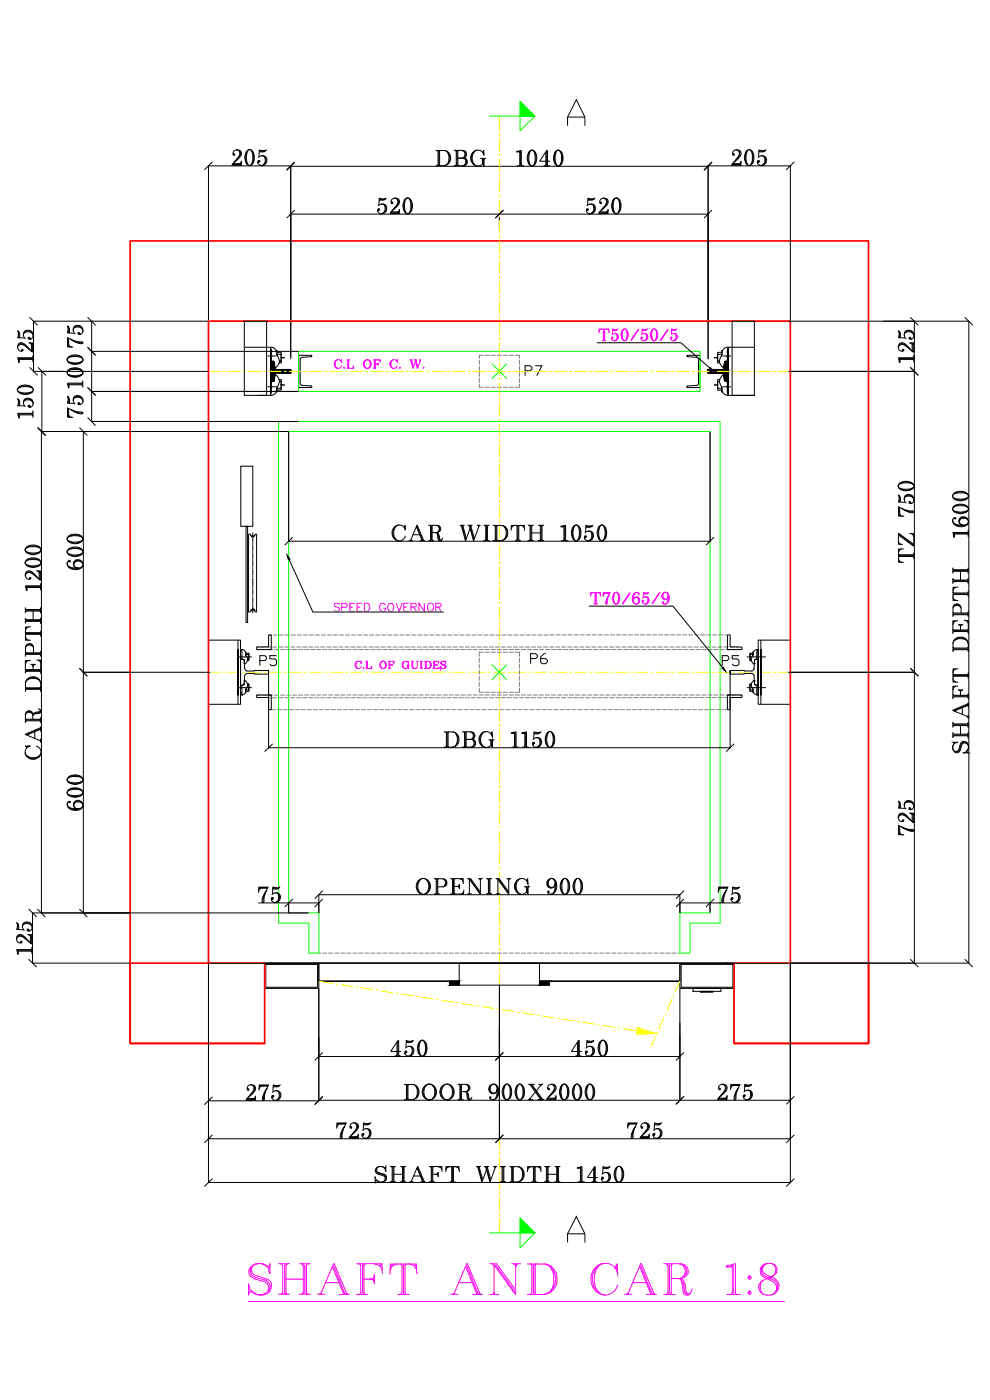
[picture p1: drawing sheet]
<svg xmlns="http://www.w3.org/2000/svg" width="297mm" height="420mm" viewBox="0 0 297 420" stroke-linecap="round" stroke-linejoin="round" font-family="sans-serif">
<defs><g id="words">
<text font-size="17.2" fill="#f0f" x="73" y="391.9">SHAFT AND CAR 1:8</text>
<text font-size="7.5" fill="#f0f" x="176" y="182.7">T70/65/9</text>
<text font-size="7.1" fill="#f0f" x="178.5" y="103.4">T50/50/5</text>
<g font-size="6.6">
<text x="76.9" y="201.1">P5</text>
<text x="215.5" y="201.1">P5</text>
</g>
<g font-size="6.2" fill="#ff0">
<text x="99.1" y="111.8">C.L OF C. W.</text>
<text x="156.3" y="113.9">P7</text>
</g>
<text font-size="6.2" fill="#808080" x="158" y="200.4">P6</text>
<text font-size="5.7" fill="#f0f" x="99.1" y="184.9">SPEED GOVERNOR</text>
<text font-size="5.3" fill="#f0f" x="105.5" y="201.8">C.L OF GUIDES</text>
</g></defs>
<!-- layer: Wall -->
<path d="M79.4 289.1v24h-40.3v-24h40.3h-16.8v-192.7h174.5v192.7h-16.9M220.2 289.1h40.4v24h-40.4zM79.4 313.1h-40.3v-240.8h221.5v240.8h-40.4" fill="none" stroke="#f00" stroke-width=".51"/>
<!-- layer: Car -->
<path d="M146.8 34.8h9.3M160.4 34.8l-4.3-4.4-.1 8.9 4.5-4.4M147.6 109.2l4.4 4.5M152 109.2l-4.4 4.5M147.6 199.5l4.4 4.5M152 199.5l-4.4 4.5M146.8 370h9.3M156.1 365.6l4.3 4.4-4.4 4.4z" fill="none" stroke="#0f0" stroke-width=".3"/>
<!-- layer: DL -->
<g fill="none" stroke="#808080" stroke-width=".3">
<path d="M143.8 115.2v1h1.3M143.8 108v1.5M143.8 109.8v1.5M143.8 111.6v1.5M143.8 113.4v1.5M145.1 106.6h-1.3v1.1M145.5 106.6h1.5M145.5 116.2h1.5M147.3 106.6h1.4M147.3 116.2h1.4M149.1 106.6h1.5M149.1 116.2h1.5"/>
<path d="M150.9 106.6h1.5M150.9 116.2h1.5M152.7 106.6h1.5M152.7 116.2h1.5M154.5 106.6h1.4v1.1M155.9 115.2v1h-1.4M80.6 190.6h.9M81.9 190.6h1.4M83.7 190.6h1.4M85.3 194.2h1.5M85.5 190.6h1.4M85.9 194.9h1.4"/>
<path d="M87.1 194.2h1.4M87.3 190.6h1.5M87.7 194.9h1.4M88.9 194.2h1.5M89.1 190.6h1.4M89.5 194.9h1.5M90.7 194.2h1.5M90.9 190.6h1.5M91.3 194.9h1.4M92.5 194.2h1.5M92.7 190.6h1.5M93.1 194.9h1.5"/>
<path d="M94.3 194.2h1.5M94.5 190.6h1.5M94.9 194.9h1.5M96.1 194.2h1.5M96.3 190.6h1.5M96.7 194.9h1.5M97.9 194.2h1.5M98.2 190.6h1.4M98.5 194.9h1.5M99.8 194.2h1.4M99.9 190.6h1.5M100.4 194.9h1.4"/>
<path d="M101.5 194.2h1.5M101.8 190.6h1.4M102.1 194.9h1.5M103.4 194.2h1.4M103.6 190.6h1.4M104 194.9h1.4M105.2 194.2h1.4M105.4 190.6h1.4M105.8 194.9h1.4M107 194.2h1.4M107.2 190.6h1.4M107.6 194.9h1.4"/>
<path d="M108.8 194.2h1.4M109 190.6h1.4M109.4 194.9h1.4M110.6 194.2h1.4M110.8 190.6h1.4M111.2 194.9h1.4M112.4 194.2h1.4M112.6 190.6h1.4M113 194.9h1.4M114.2 194.2h1.4M114.4 190.6h1.5M114.8 194.9h1.4"/>
<path d="M116 194.2h1.5M116.2 190.6h1.4M116.6 194.9h1.5M117.8 194.2h1.4M118 190.6h1.5M118.4 194.9h1.4M119.6 194.2h1.5M119.8 190.6h1.5M120.2 194.9h1.5M121.4 194.2h1.5M121.6 190.6h1.4M122 194.9h1.5"/>
<path d="M123.2 194.2h1.5M123.4 190.6h1.5M123.8 194.9h1.5M125 194.2h1.5M125.3 190.6h1.4M125.6 194.9h1.5M126.9 194.2h1.4M127 190.6h1.5M127.5 194.9h1.4M128.6 194.2h1.5M128.8 190.6h1.5M129.2 194.9h1.5"/>
<path d="M130.5 194.2h1.4M130.7 190.6h1.4M131 194.9h1.5M132.3 194.2h1.4M132.4 190.6h1.5M132.9 194.9h1.4M134.1 194.2h1.4M134.3 190.6h1.4M134.6 194.9h1.5M135.9 194.2h1.4M136.1 190.6h1.4M136.5 194.9h1.4"/>
<path d="M137.7 194.2h1.4M137.9 190.6h1.4M138.3 194.9h1.4M139.5 194.2h1.4M139.7 190.6h1.4M140.1 194.9h1.4M141.3 194.2h1.4M141.5 190.6h1.4M141.9 194.9h1.4M143.1 194.2h1.5M143.3 190.6h1.4M143.7 194.9h1.4"/>
<path d="M143.8 197.4v1.5M143.8 199.2v1.5M144.9 194.2h1.4M145.1 190.6h1.4M145.1 195.7h-1.3v1.4M145.5 195.7h1.4M145.5 194.9h1.4M146.7 194.2h1.5M146.9 190.6h1.5M147.3 195.7h1.4M147.3 194.9h1.4M148.5 194.2h1.5"/>
<path d="M148.7 190.6h1.4M149.1 195.7h1.5M149.1 194.9h1.5M150.3 194.2h1.5M150.5 190.6h1.5M150.9 195.7h1.4M150.9 194.9h1.4M152.1 194.2h1.5M152.3 190.6h1.5M152.7 195.7h1.5M152.7 194.9h1.5M154 194.2h1.4"/>
<path d="M154.1 190.6h1.5M154.5 195.7h1.4v1.4M154.5 194.9h1.5M155.7 194.2h1.5M155.9 197.4v1.5M155.9 199.2v1.5M155.9 190.6h1.5M157.7 190.6h1.5M159.5 190.6h1.5M161.4 190.6h1.4M163.1 190.6h1.5M165 190.5h1.4"/>
<path d="M166.6 194.2h1.4M166.8 190.5h1.4M167.2 194.9h1.4M168.4 194.2h1.4M168.6 190.5h1.4M169 194.9h1.4M170.2 194.2h1.4M170.4 190.5h1.4M170.8 194.9h1.4M172 194.2h1.4M172.2 190.5h1.4M172.6 194.9h1.4"/>
<path d="M173.8 194.2h1.4M174 190.5h1.5M174.4 194.9h1.4M175.6 194.2h1.5M175.8 190.5h1.4M176.2 194.9h1.5M177.4 194.2h1.4M177.6 190.5h1.5M178 194.9h1.4M179.2 194.2h1.5M179.4 190.5h1.5M179.8 194.9h1.5"/>
<path d="M181 194.2h1.5M181.2 190.5h1.5M181.6 194.9h1.5M182.8 194.2h1.5M183 190.5h1.5M183.4 194.9h1.5M184.6 194.2h1.5M184.8 190.5h1.5M185.2 194.9h1.5M186.5 194.2h1.4M186.6 190.5h1.5M187 194.9h1.5"/>
<path d="M188.2 194.2h1.5M188.5 190.5h1.4M188.8 194.9h1.5M190.1 194.2h1.4M190.2 190.5h1.5M190.7 194.9h1.4M191.8 194.2h1.5M192.1 190.5h1.4M192.4 194.9h1.5M193.7 194.2h1.4M193.9 190.5h1.4M194.3 194.9h1.4"/>
<path d="M195.5 194.2h1.4M195.7 190.5h1.4M196.1 194.9h1.4M197.3 194.2h1.4M197.5 190.5h1.4M197.9 194.9h1.4M199.1 194.2h1.4M199.3 190.5h1.4M199.7 194.9h1.4M200.9 194.2h1.4M201.1 190.5h1.4M201.5 194.9h1.4"/>
<path d="M202.7 194.2h1.5M202.9 190.5h1.4M203.3 194.9h1.5M204.5 194.2h1.4M204.7 190.5h1.4M205.1 194.9h1.4M206.3 194.2h1.5M206.5 190.5h1.4M206.9 194.9h1.5M208.1 194.2h1.5M208.3 190.5h1.4M208.7 194.9h1.4"/>
<path d="M209.9 194.2h1.5M210.1 190.5h1.5M210.5 194.9h1.4M211.7 194.2h1.5M211.9 190.5h1.4M212.3 194.9h1.5M213.7 190.5h1.5M215.5 190.5h1.5M217.3 190.5h1M77 208.6h1.3M78.7 208.6h1.4M80.5 208.6h1.4"/>
<path d="M80.6 209.4h.7M81.1 213h1.6M81.7 209.4h1.4M82.3 208.6h1.4M83 213h1.5M83.5 209.4h1.4M84.1 208.6h1.4M84.9 213h1.4M85.3 209.4h1.4M85.9 208.6h1.4M86.7 213h1.4M87.1 209.4h1.4"/>
<path d="M87.7 208.6h1.4M88.5 213h1.4M88.9 209.4h1.5M90.3 213h1.4M90.7 209.4h1.4M91 208.6h-1.5M91.3 208.6h1.4M92.1 213h1.4M92.5 209.4h1.5M93.1 208.6h1.5M93.9 213h1.5M94.3 209.4h1.5"/>
<path d="M94.9 208.6h1.5M95.7 213h1.4M96.1 209.4h1.5M96.7 208.6h1.5M97.5 213h1.5M97.9 209.4h1.5M98.5 208.6h1.5M99.3 213h1.5M99.8 209.4h1.4M100.4 208.6h1.4M101.1 213h1.5M101.5 209.4h1.5"/>
<path d="M102.1 208.6h1.5M102.9 213h1.5M103.4 209.4h1.4M104 208.6h1.4M104.7 213h1.5M105.2 209.4h1.4M105.8 208.6h1.4M106.5 213h1.5M107 209.4h1.4M107.6 208.6h1.4M108.4 213h1.4M108.8 209.4h1.4"/>
<path d="M109.4 208.6h1.4M110.1 213h1.5M110.6 209.4h1.4M111.2 208.6h1.4M112 213h1.4M112.4 209.4h1.4M113 208.6h1.4M113.8 213h1.4M114.2 209.4h1.4M114.8 208.6h1.4M115.6 213h1.4M116 209.4h1.5"/>
<path d="M116.6 208.6h1.5M117.4 213h1.4M117.8 209.4h1.4M118.4 208.6h1.4M119.2 213h1.4M119.6 209.4h1.5M120.2 208.6h1.5M121 213h1.4M121.4 209.4h1.5M122 208.6h1.5M122.8 213h1.4M123.2 209.4h1.5"/>
<path d="M123.8 208.6h1.5M124.6 213h1.5M125 209.4h1.5M125.6 208.6h1.5M126.4 213h1.4M126.9 209.4h1.4M127.5 208.6h1.4M128.2 213h1.5M128.6 209.4h1.5M129.2 208.6h1.5M130 213h1.5M130.5 209.4h1.4"/>
<path d="M131 208.6h1.5M131.8 213h1.5M132.3 209.4h1.4M132.9 208.6h1.4M133.6 213h1.5M134.1 209.4h1.4M134.6 208.6h1.5M135.5 213h1.4M135.9 209.4h1.4M136.5 208.6h1.4M137.2 213h1.5M137.7 209.4h1.4"/>
<path d="M138.3 208.6h1.4M139.1 213h1.4M139.5 209.4h1.4M140.1 208.6h1.4M140.9 213h1.4M141.3 209.4h1.4M141.9 208.6h1.4M142.6 213h1.5M143.1 209.4h1.5M143.7 208.6h1.4M143.8 201v1.5M143.8 202.9v1.4"/>
<path d="M143.8 204.6v1.5M143.8 206.5v1.3h1.3M144.5 213h1.4M144.9 209.4h1.4M145.5 207.8h1.4M145.5 208.6h1.4M146.3 213h1.4M146.7 209.4h1.5M147.3 207.8h1.4M147.3 208.6h1.4M148.1 213h1.4M148.5 209.4h1.5"/>
<path d="M149.1 207.8h1.5M149.1 208.6h1.5M149.9 213h1.4M150.3 209.4h1.5M150.9 207.8h1.4M150.9 208.6h1.4M151.7 213h1.4M152.1 209.4h1.5M152.7 207.8h1.5M152.7 208.6h1.5M153.5 213h1.4M154 209.4h1.4"/>
<path d="M154.5 208.6h1.5M155.3 213h1.4M155.7 209.4h1.5M155.9 206.5v1.3h-1.4M155.9 201v1.5M155.9 202.9v1.4M155.9 204.6v1.5M156.3 208.6h1.5M157.1 213h1.5M157.6 209.4h1.4M158.1 208.6h1.5M158.9 213h1.4"/>
<path d="M159.3 209.4h1.5M159.9 208.6h1.5M160.7 213h1.5M161.1 209.4h1.5M161.7 208.6h1.5M162.5 213h1.5M163 209.4h1.4M163.6 208.6h1.4M164.3 213h1.5M164.7 209.4h1.5M165.3 208.6h1.5M166.1 213h1.5"/>
<path d="M166.6 209.4h1.4M167.2 208.6h1.4M168 213h1.4M168.4 209.4h1.4M169 208.6h1.4M169.7 213h1.5M170.2 209.4h1.4M170.8 208.6h1.4M171.6 213h1.4M172 209.4h1.4M172.6 208.6h1.4M173.4 213h1.4"/>
<path d="M173.8 209.4h1.4M174.4 208.6h1.4M175.2 213h1.4M175.6 209.4h1.5M176.2 208.6h1.5M177 213h1.4M177.4 209.4h1.4M178 208.6h1.4M178.8 213h1.4M179.2 209.4h1.5M179.8 208.6h1.5M180.6 213h1.4"/>
<path d="M181 209.4h1.5M181.6 208.6h1.5M182.4 213h1.4M182.8 209.4h1.5M183.4 208.6h1.5M184.2 213h1.5M184.6 209.4h1.5M185.2 208.6h1.5M186 213h1.4M186.4 209.4h1.5M187 208.6h1.5M187.8 213h1.5"/>
<path d="M188.2 209.4h1.5M188.8 208.6h1.5M189.6 213h1.5M190.7 208.6h1.4M191.4 213h1.5M191.5 209.3l-1.4 .1M191.8 209.3h1.5M192.4 208.6h1.5M193.2 213h1.5M193.7 209.3h1.4M194.3 208.6h1.4M195 213h1.5"/>
<path d="M195.5 209.3h1.4M196.1 208.6h1.4M196.8 213h1.5M197.3 209.3h1.4M197.9 208.6h1.4M198.7 213h1.4M199.1 209.3h1.4M199.7 208.6h1.4M200.4 213h1.5M200.9 209.3h1.4M201.5 208.6h1.4M202.3 213h1.4"/>
<path d="M202.7 209.3h1.5M203.3 208.6h1.5M204.1 213h1.4M204.5 209.3h1.4M205.1 208.6h1.4M205.9 213h1.4M206.3 209.3h1.5M206.9 208.6h1.5M207.7 213h1.4M208.1 209.3h1.5M208.7 208.6h1.4M209.5 213h1.4"/>
<path d="M209.9 209.3h1.5M210.5 208.6h1.4M211.3 213h1.5M211.7 209.3h1.5M212.3 208.6h1.5M213.1 213h1.4M213.5 209.3h1.5M214.1 208.6h1.4M214.9 213h1.5M215.3 209.3h1.5M215.9 208.6h1.5M216.7 213h1.6"/>
<path d="M217.2 209.3h1.4M217.7 208.6h1.5M218.9 209.3h1.5M219.5 208.6h1.5M220.8 209.3h.7M221.3 208.6h1.4M95.7 286h.7M96.7 286h1.5M98.5 286h1.5M100.4 286h1.4M102.1 286h1.5M104 286h1.4"/>
<path d="M105.8 286h1.4M107.6 286h1.4M109.4 286h1.4M111.2 286h1.4M113 286h1.4M114.8 286h1.4M116.6 286h1.5M118.4 286h1.4M120.2 286h1.5M122 286h1.5M123.8 286h1.5M125.6 286h1.5"/>
<path d="M127.5 286h1.4M129.2 286h1.5M131 286h1.5M132.9 286h1.4M134.6 286h1.5M136.5 286h1.4M138.3 286h1.4M140.1 286h1.4M141.9 286h1.4M143.7 286h1.4M145.5 286h1.4M147.3 286h1.4"/>
<path d="M149.1 286h1.5M150.9 286h1.4M152.7 286h1.5M154.5 286h1.5M156.3 286h1.5M158.1 286h1.5M159.9 286h1.5M161.7 286h1.5M163.6 286h1.4M165.3 286h1.5M167.2 286h1.4M169 286h1.4"/>
<path d="M170.8 286h1.4M172.6 286h1.4M174.4 286h1.4M176.2 286h1.5M178 286h1.4M179.8 286h1.5M181.6 286h1.5M183.4 286h1.5M185.2 286h1.5M187 286h1.5M188.8 286h1.5M190.7 286h1.4"/>
<path d="M192.4 286h1.5M194.3 286h1.4M196.1 286h1.4M197.9 286h1.4M199.7 286h1.4M201.5 286h1.4M203.3 286h.7"/>
</g>
<!-- layer: PDF_0 -->
<g fill="none" stroke="#000" stroke-width=".3">
<path d="M80.4 106.8h1.2M80.4 116.1h1.2M81.2 104.6v13.7M81.2 104.2h.3M81.2 118.7h.3M81.2 104.7l.2 .3M81.4 105.1l.1 3.2 .6 .1 .2 .3M81.5 104.2a1.81 1.81 0 0 1 1.5 2.3M81.7 106.8h.1M81.7 116.1h.1M81.9 106.8h.8M81.9 116.1h.8"/>
<path d="M82.3 114.2l-.2 .2-.6 .2-.1 3.2-.2 .3M82.3 108.7l.2 1.5h.3M82.5 112.8l-.2 1.4M82.7 112.6a2.36 2.36 0 0 1 .4 3.7M82.9 105.2h.2v1.6M83 116.3a1.81 1.81 0 0 1-1.5 2.3M83.1 106.5a2.41 2.41 0 0 1-.3 3.7M83.1 116v1.7h-.2M83.1 106.3h1.2M83.1 105.7h1.2M83.1 116.5h1.2M83.1 117.1h1.2"/>
<path d="M83.7 108.9h.6M83.7 113.9h.6M83.8 108.3h.5M83.8 114.5h.5M84.1 107.4h.2M84.1 115.5h.2M84.3 106.4v2.5M84.3 113.9v3.1M84.3 105.8v.5M84.4 106.1v2.6M84.4 114.2v2.6M84.4 107.4h.9"/>
<path d="M84.4 115.5h.9M90.1 115.1l.6 .6M90.7 107.2l-.6 .6M90.7 107.2l2.7-.1 .1-.5h-3.9v9.7h4l-.2-.5-2.8-.1M209 107.2l-2.7-.1-.2-.5h3.9v9.7h-3.9l.2-.5 2.8-.1 .5-.6M209 107.2l.6 .6M214.3 107.4h1M214.3 115.5h1M215.3 106.1v2.6M215.3 114.2v2.6M215.4 107.4h.1M215.4 115.5h.1"/>
<path d="M215.4 108.9h.5M215.4 106.3h1.1M215.4 108.3h.4M215.4 105.7h1.1M215.4 113.9h.5M215.4 116.5h1.1M215.4 114.5h.4M215.4 117.1h1.1M215.4 105.8v.5M215.4 113.9v3.1M215.4 106.4v2.5M216.5 116v1.7h.2"/>
<path d="M216.5 116.1l.1 .2M216.5 106.8a2.22 2.22 0 0 0 .4 3.4M216.6 116.3a1.81 1.81 0 0 0 1.6 2.3M216.7 105.2h-.2v1.6M216.9 106.8h.8M216.9 116.1h.8M217.1 112.6a2.14 2.14 0 0 0-.6 3.4M217.2 112.8l.1 1.4M217.3 108.7l-.1 1.5h-.3M217.4 114.2l.9 .5M217.8 106.8h.2M217.8 116.1h.2"/>
<path d="M218 106.8h1.3M218 116.1h1.3M218.2 104.2h.3M218.2 118.7h.3M218.2 104.2a2.19 2.19 0 0 0-1.7 2.6M218.2 105.1v3.1M218.2 114.7v3.1M218.3 108.2l-.2 .2h-.5l-.2 .3M218.3 117.8l.2 .3M218.5 104.6v13.7M218.5 104.7l-.2 .3M71.3 197.1h.1"/>
<path d="M71.4 192.1v19.3M71.5 197.1h.8M72.2 195.3h.1M72.2 194.9h.4M72.2 192.1v19.3M72.4 195.2l.2 .3M72.4 197.1h.1M72.5 194.9h.1M72.5 197.1h2.1M72.6 195.5v2.3l.7 .3M72.7 194.9l.8 .5 .2 1.2M73.3 198.2v.9"/>
<path d="M73.3 199.1h.1M73.6 195.6l.2 1.2M73.7 196.6l.1 .2M73.8 196.4h.8M73.8 196h.8M73.8 196.8a1.41 1.41 0 0 1-.4 2.4l-.1-.1M74.2 198.3h.4M74.2 197.9h.4M224.2 197.1h2.9M225 196.3v1.8M225.1 197.9v.4M225.1 196v.4"/>
<path d="M225.1 198.3h.4M225.1 196.4h.8M225.1 197.9h.3M225.1 196h.8M225.1 196.5v1.4M225.9 196.8a1.41 1.41 0 0 0 .4 2.4l.1-.1M226 196.6l-.1 .2M226 196.1v.5M226 195.6h-.1v1.2M226.3 199.1h.1M226.4 198.2l-.1 .9M227.1 195.5v2.2"/>
<path d="M227.1 197.7l-.7 .4M227.1 194.9h.1M227.2 197.1h.1M227.3 195.3h.2M227.3 195.2l-.2 .3M227.4 197.1h.8M227.5 194.9l-1.1 .3-.4 .9M227.5 192.1v19.3M228.2 197.1h.2M228.3 192.1v19.3M228.5 197.1h1.2M71.3 206.4h.1"/>
<path d="M71.4 208.6v-13.7v13.7M71.5 206.4h.8M72.2 208.2h.1M72.2 208.6h.4M72.4 206.4h.1M72.5 208.6h.1M72.5 206.4h3M72.7 205.6l-.1 2.5-.2 .1M73.3 204.4h.1M73.3 204.4v.9M73.3 204.4l.1-.1a1.38 1.38 0 0 1 .9 1.1 1.38 1.38 0 0 1-.5 1.3M73.7 206.9l-.2 1.1-.8 .5"/>
<path d="M73.8 206.8l-.2 1.1M73.8 207.1h.8M73.8 207.5h.8M73.8 206.7l-.1 .2M74.2 205.2h.4M74.2 205.7h.4M74.6 205.2v2.2M74.7 205.4v1.9M224.2 206.4h2.9M225 205.4v1.9M225.1 207v.4l.8 .1M225.1 207.1h.8"/>
<path d="M225.1 205.7h.3M225.5 205.2l-.5 .1 .1 1.7M225.9 206.7l.1 .2M225.9 206.8v1.1h.1M226 206.9v.5M226 207.4l.2 .6 .9 .5M226.3 204.4h.1M226.3 204.4l.1 .9M226.4 204.4l-.1-.1a1.38 1.38 0 0 0-.9 1.1 1.38 1.38 0 0 0 .5 1.3M227 208.6h.5M227 205.6l.1 .1M227.1 205.8v2.2l.2 .2"/>
<path d="M227.1 208.6h.1M227.2 206.4h.1M227.3 208.2h.2M227.4 206.4h.8M228.2 206.4h.2M228.3 208.6v-13.7v13.7M228.5 206.4h1.2"/>
</g>
<!-- layer: 0 -->
<g fill="none" stroke="#000" stroke-width=".3">
<path d="M170.3 37.7v-2.6l2.6-5.2 2.6 5.2v2.7M170.3 35.1h5.2M62.6 49.6v61.8M62.6 49.8h24.6M63.7 48.6l-2.4 2.4M70.3 46.5l-.3-.3h.4l-.2 .4a1.21 1.21 0 0 1 .6-1.7 1.21 1.21 0 0 1 1.6 .9 1.7 1.7 0 0 1-.7 1.7l-2 1.9v.2h2.7v-1.3M70.9 45a1.25 1.25 0 0 1 1.1 .9 1.25 1.25 0 0 1-.6 1.3l-1.7 2.2M71.7 45.1a1.36 1.36 0 0 1-.1 2.2l-1 1.1M72 49.3l.3-.3v.4h-2.5M72.4 48.4a.72 .72 0 0 1-.7 .7h-1.7M74.2 45.2a1.2 1.2 0 0 1 1.2-.2 1.2 1.2 0 0 1 .7 1.1 2.61 2.61 0 0 1-1.2 3.6 2.83 2.83 0 0 1-1-4.1zM74.2 45.2a4.1 4.1 0 0 0 .1 4.2"/>
<path d="M74.6 45h.6a4.3 4.3 0 0 1 0 4.6l-.3 .1a3.7 3.7 0 0 1-.3-4.7zM75.6 45.2a4.1 4.1 0 0 1-.1 4.2M77.6 47.4a1.41 1.41 0 0 1 2.2-.3 1.41 1.41 0 0 1-.3 2.2 1.26 1.26 0 0 1-1.4 .3 1.26 1.26 0 0 1-.7-1.3l.5-.1 .1 .2-.5 .3 .3-.4M77.8 45.5l.5 .1a1.25 1.25 0 0 0 1.5-.6l-.8 .2-1.2-.2-.1 2M78.4 46.8a1.19 1.19 0 0 1 1.1 .5 1.19 1.19 0 0 1 0 1.3 1.35 1.35 0 0 1-1.3 1.1M79.3 46.9a1.59 1.59 0 0 1-.4 2.7M79.5 45.2l-.7 .2-.9-.1M87.2 49.6v58.2M87.2 49.9h125.3M88.4 48.7l-2.4 2.4M88.4 48.6l-2.4 2.4M113.8 60l.4 .1a1.34 1.34 0 0 0 1.6-.6l-.8 .2-1.2-.2-.1 2.1"/>
<path d="M115.5 59.7l-.7 .2-.9-.1M118.3 59.5a1.23 1.23 0 0 1 1.1 .9 1.23 1.23 0 0 1-.5 1.3l-1.8 2.1M119.1 59.6a1.3 1.3 0 0 1-.1 2.2l-1 1.1M121.6 59.7a1.37 1.37 0 0 1 1.5 0 1.37 1.37 0 0 1 .6 1.4l.1 .7a1.89 1.89 0 0 1-1.9 2.3 3.3 3.3 0 0 1-.3-4.4zM121.7 59.7a3.8 3.8 0 0 0 0 4.1M121.8 59.7l.5-.3a2.19 2.19 0 0 1 1 2.4l-.3 1.7-.7 .7a3.5 3.5 0 0 1-.7-4.1zM123 59.7a4.1 4.1 0 0 1-.1 4.1M130.7 45.2h2.5a2.31 2.31 0 0 1 2 2.3 2.31 2.31 0 0 1-2 2.2h-2.5M131.1 45.1l.3 .4M131.4 49.4l-.3 .3M131.4 45.3v4.3M131.7 45.3v4.3"/>
<path d="M131.9 49.4l.3 .3M131.9 45.3v4.3M132.2 45.1l-.3 .4M133.2 45.1a2.47 2.47 0 0 1 1.3 3.6 1.59 1.59 0 0 1-1.3 1M134.2 45.5a2.65 2.65 0 0 1 0 3.8M136.1 45.1h2.7a1.21 1.21 0 0 1 1.2 1 1.21 1.21 0 0 1-.8 1.4h-1.9h1.9a1.15 1.15 0 0 1 1 1.1 1.15 1.15 0 0 1-1 1.1h-3.1M136.6 45.1l.3 .4M136.9 49.4l-.3 .3M136.9 45.3v4.3M137.1 45.3v4.3M137.3 49.4l.4 .3M137.4 45.3v4.3"/>
<path d="M137.7 45.1l-.4 .4M138.5 45.2a1.18 1.18 0 0 1 1 1 1.18 1.18 0 0 1-.7 1.3M138.9 47.5a1.18 1.18 0 0 1 .8 1.2 1.18 1.18 0 0 1-.9 1M139.1 45.3a1.15 1.15 0 0 1 .7 1 1.15 1.15 0 0 1-.7 1M139.5 47.6a1.21 1.21 0 0 1-.1 2M142.3 45.4a2.64 2.64 0 0 0 0 4M143.3 45.1a2.56 2.56 0 0 0-1.6 2.4 2.56 2.56 0 0 0 1.6 2.4M144.1 47.5h1.8M144.4 47.5l.4 .4M144.8 47.7v1.6M144.8 45.8l.4 .8-.1-1.4-.3 .6a2.08 2.08 0 0 0-2.4-.5 2.08 2.08 0 0 0-1.2 2.2 2.09 2.09 0 0 0 1.4 2.2 2.09 2.09 0 0 0 2.5-1M145 47.7l.1 2 .1-2"/>
<path d="M145.1 45.4v.7M145.5 47.5l-.3 .4M155.1 49.7h2.2M155.9 49.4l-.3 .3M155.9 45.3v4.3M155.9 45.4l-.8 .1M156 45.6h-1l1.4-.5v4.5M156.2 45.3v4.3M156.4 49.4l.3 .3M158.9 45.4a1.19 1.19 0 0 1 1.2-.2 1.19 1.19 0 0 1 .8 1 2.72 2.72 0 0 1-1.3 3.7 2.37 2.37 0 0 1-1.3-3.1zM159 45.4a3.8 3.8 0 0 0 0 4.1M159.1 45.4l.3-.3h.5a4.3 4.3 0 0 1 0 4.6l-.3 .2a3.4 3.4 0 0 1-.7-4.1z"/>
<path d="M160.3 45.4a4.1 4.1 0 0 1-.1 4.1M163.1 49.7h1.8M163.8 49.4l-.3 .3M163.8 45.6v4M164 45.3v4.3M164.2 49.4l.4 .3M165 48.4h-3l2.1-3.3h.2v4.5M166.8 45.4a1.2 1.2 0 0 1 1.2-.2 1.2 1.2 0 0 1 .8 1 2.68 2.68 0 0 1-1.3 3.7 2.76 2.76 0 0 1-1.2-3.7zM166.9 45.4a4.1 4.1 0 0 0 0 4.1M167.2 45.1h.6a4.3 4.3 0 0 1 0 4.6l-.3 .2a3.6 3.6 0 0 1-.7-4.1zM168.2 45.4a4.1 4.1 0 0 1-.1 4.1M176.4 60l.5 .1a1.34 1.34 0 0 0 1.5-.6l-.8 .2-1.2-.2-.1 2.1"/>
<path d="M178.1 59.7l-.7 .2-.9-.1M180.9 59.5a1.23 1.23 0 0 1 1.1 .9 1.23 1.23 0 0 1-.5 1.3l-1.8 2.1M181.7 59.6a1.3 1.3 0 0 1-.1 2.2l-1 1.1M184.2 59.7a1.37 1.37 0 0 1 1.5 0 1.37 1.37 0 0 1 .6 1.4v.7a1.84 1.84 0 0 1-1.7 2.3 3.3 3.3 0 0 1-.4-4.4zM184.3 59.7a3.8 3.8 0 0 0 0 4.1M184.4 59.7l.5-.3a2.19 2.19 0 0 1 1 2.4l-.3 1.7-.7 .7a3.5 3.5 0 0 1-.7-4.1zM185.6 59.7a4.1 4.1 0 0 1-.1 4.1M212.5 49.6v58.2M212.5 49.8h24.6M213.6 48.7l-2.4 2.4M213.6 48.6l-2.4 2.4M220.2 46.5l-.3-.3h.4l-.2 .4a1.21 1.21 0 0 1 .6-1.7 1.21 1.21 0 0 1 1.6 .9 1.7 1.7 0 0 1-.7 1.7l-2 1.9v.2h2.7v-1.3"/>
<path d="M220.7 45a1.25 1.25 0 0 1 1.2 .9 1.25 1.25 0 0 1-.6 1.3l-1.7 2.2M221.6 45.1a1.36 1.36 0 0 1-.1 2.2l-1 1.1M221.9 49.3l.3-.3v.4h-2.5M222.3 48.4a.72 .72 0 0 1-.7 .7h-1.7M224.1 45.2a1.2 1.2 0 0 1 1.2-.2 1.2 1.2 0 0 1 .7 1.1 2.61 2.61 0 0 1-1.2 3.6 2.83 2.83 0 0 1-1-4.1zM224.1 45.2a4.1 4.1 0 0 0 .1 4.2M224.5 45h.6a4.3 4.3 0 0 1 0 4.6l-.3 .1a3.7 3.7 0 0 1-.3-4.7zM225.5 45.2a4.3 4.3 0 0 1-.1 4.2M227.5 47.4a1.41 1.41 0 0 1 2.2-.3 1.41 1.41 0 0 1-.3 2.2 1.26 1.26 0 0 1-1.4 .3 1.26 1.26 0 0 1-.7-1.3l.5-.1 .1 .2-.5 .3 .3-.4M227.7 45.5l.5 .1a1.25 1.25 0 0 0 1.5-.6l-.8 .2-1.2-.2-.1 2M228.3 46.8a1.19 1.19 0 0 1 1.1 .5 1.19 1.19 0 0 1 0 1.3 1.35 1.35 0 0 1-1.3 1.1M229.2 46.9a1.59 1.59 0 0 1-.4 2.7"/>
<path d="M229.4 45.2l-.7 .2-.9-.1M237.1 49.6v61.8M238.3 48.6l-2.4 2.4M87.2 64.3h125.3M88.4 63l-2.4 2.4M113.5 61.8a1.42 1.42 0 0 1 2.2-.2 1.42 1.42 0 0 1-.2 2.2 1.18 1.18 0 0 1-1.5 .3 1.18 1.18 0 0 1-.5-1.4h.4v.2l-.4 .3 .2-.4M114.4 61.3a1.19 1.19 0 0 1 1.1 .5 1.19 1.19 0 0 1 0 1.3 1.35 1.35 0 0 1-1.3 1M115.3 61.4a1.55 1.55 0 0 1-.4 2.7M117.7 61l-.2-.3h.3l.1 .2-.3 .2a1.2 1.2 0 0 1 .6-1.7 1.2 1.2 0 0 1 1.6 .9 1.7 1.7 0 0 1-.7 1.7l-2 1.8v.3h2.7v-1.4M119.4 63.8l.3-.3v.3h-2.5M119.8 62.9a.67 .67 0 0 1-.7 .7h-1.7M149.8 64.1v5.4"/>
<path d="M151 63l-2.4 2.4M176.1 61.8a1.42 1.42 0 0 1 2.2-.2 1.42 1.42 0 0 1-.2 2.2 1.18 1.18 0 0 1-1.5 .3 1.18 1.18 0 0 1-.5-1.4h.4v.2l-.4 .3 .2-.4M177 61.3a1.19 1.19 0 0 1 1.1 .5 1.19 1.19 0 0 1 0 1.3 1.35 1.35 0 0 1-1.3 1M177.9 61.4a1.55 1.55 0 0 1-.4 2.7M180.3 61l-.2-.3h.4v.2l-.3 .2a1.2 1.2 0 0 1 .7-1.7 1.2 1.2 0 0 1 1.5 .9 1.7 1.7 0 0 1-.7 1.7l-2 1.8v.3h2.7v-1.4M182 63.8l.4-.3-.1 .3h-2.4M182.4 62.9a.67 .67 0 0 1-.7 .7h-1.7M213.6 63l-2.4 2.4M5.5 99.6l.1 1.7M7.3 99.9a1.51 1.51 0 0 1 2.5 .3M8.9 95.2l2.4 2.4M9.9 96.4h52.6"/>
<path d="M10.1 96.4v15.1M20.4 98.2l.2 .7v.9M20.7 99.9l.1-1.4-.5-.6 .1 .8-.1 1.2 2 .1M22 99.3a1.19 1.19 0 0 1 .5-1.1 1.19 1.19 0 0 1 1.3 0 1.35 1.35 0 0 1 1.1 1.3M22.2 98.4a1.55 1.55 0 0 1 2.6 .4M23.5 99.9l.4 .3-.2-.4h-.3v.4a1.25 1.25 0 0 0 1.6-.8 1.25 1.25 0 0 0-.9-1.6 1.39 1.39 0 0 0-2 .4 1.39 1.39 0 0 0 .5 2M26.3 95.2l2.4 2.4M27.5 96.4v30.1M63.1 96.4h173.4M73.3 96.4h6.7v22.3h-6.7zM219.7 96.4h6.6v22.3h-6.6zM236.6 96.4h54.2"/>
<path d="M269.8 99.6l.2 .7-.1 1M271.5 99.9a1.55 1.55 0 0 1 2.6 .3M273.1 95.2l2.4 2.4M274.3 96.4v192.7M289.5 95.2l2.4 2.4M290.7 96.4v192.7M5.3 104.5a1.26 1.26 0 0 1 .9-1.2 1.26 1.26 0 0 1 1.4 .5l2.1 1.8M5.3 116.7a4.3 4.3 0 0 1 4.6 0l.1 .3a3.6 3.6 0 0 1-4.1 .7l-.6-.5zM5.4 103.7a1.05 1.05 0 0 1 1.7-.3l1.6 1.4M5.4 107.9h4.4M5.4 107.6h4.4M5.5 116.3a4.1 4.1 0 0 1 4.2 .1"/>
<path d="M5.5 116.3a3.1 3.1 0 0 1 4.4 .3 1.43 1.43 0 0 1-1.7 1.7h-1.2a1.35 1.35 0 0 1-1.4-.5 1.35 1.35 0 0 1-.1-1.5zM5.6 107.9l.1 .8M5.8 101.3l.1-.4a1.29 1.29 0 0 0-.6-1.6l.2 .9-.2 1.1 2.1 .1M7.1 100.8a1.22 1.22 0 0 1 1.8-1.2 1.25 1.25 0 0 1 1 1.4M8.5 102.9l1.4 .1v2.6l-2.1-2a1.32 1.32 0 0 0-1.7-.7 1.32 1.32 0 0 0-.8 1.6 .88 .88 0 0 0 .6 .9 .88 .88 0 0 0 1-.5h-.4l-.1 .2h.4M8.6 101.4l.4 .2-.3-.4-.2 .1v.3a1.18 1.18 0 0 0 1.5-.4 1.18 1.18 0 0 0-.4-1.6 1.43 1.43 0 0 0-2.2-.2 1.43 1.43 0 0 0 .3 2.2M8.7 102.9l.7 .4v2.1M8.9 110.2l2.4 2.4M9.6 107.9l.3 .3M9.6 103.4l-.3-.4h.4v2.5M9.7 117.6a3.8 3.8 0 0 1-4.2 0M9.8 107.4h-4.5l.3 1.3 .2 .1v-1"/>
<path d="M9.9 107.1l-.3 .3M9.9 106.6v2.1M9.9 111.5h52.6M11.4 110.2l2.4 2.4M12.6 111.5v18M20.2 111.5a4.5 4.5 0 0 1 4.6 0l.1 .3a3.3 3.3 0 0 1-4 .7l-.7-.4zM20.2 107.7a4.5 4.5 0 0 1 4.6 0l.1 .3a3.3 3.3 0 0 1-4 .6l-.7-.4zM20.3 115.5h4.4M20.3 115.2h4.4M20.4 101.6v2.4h.5l-.4-.4M20.4 111.1a4.2 4.2 0 0 1 4.2 .1M20.4 111.1a3.2 3.2 0 0 1 4.4 .3 1.51 1.51 0 0 1-1.7 1.8h-1.2a1.39 1.39 0 0 1-1.4-.6 1.39 1.39 0 0 1-.1-1.5z"/>
<path d="M20.4 107.3a4.3 4.3 0 0 1 4.2 0M20.4 107.2a3.2 3.2 0 0 1 4.4 .4 1.51 1.51 0 0 1-1.7 1.7h-1.2a1.39 1.39 0 0 1-1.4-.5 1.39 1.39 0 0 1-.1-1.6zM20.4 119.3l.2 .7v.9M20.5 115.5l.1 .8M20.6 101.6v1.5a.93 .93 0 0 0 1 1.1M21.2 101.8l1.4 .9a2.17 2.17 0 0 0 2.3 .2l-.3-.3-2.3-.3-2-1v2.8l1.7 .1M22.2 119.5a1.57 1.57 0 0 1 2.6 .4M22.3 102.4l.8 .3 1.7 .1M24.5 115.5l.3 .3M24.6 112.4a3.8 3.8 0 0 1-4.2 0M24.6 108.5a3.8 3.8 0 0 1-4.2 .1M24.7 115h-4.5l.5 1.4v-1"/>
<path d="M24.8 114.7l-.3 .4M24.8 114.2v2.1M26.3 104.2l2.4 2.4M26.3 116.3l2.4 2.4M27.3 105.5h62.3M27.3 117.5h62.3M73.3 104.2h7.9v14.5h-3.6M81.2 108.4h.1M81.2 108.5h.1M81.2 108.5l.1-.1-.1 .1M81.2 108.6l.2-.2-.2 .2M81.2 108.7l.2-.3-.2 .3"/>
<path d="M81.2 108.8l.3-.4-.3 .4M81.2 108.8l.4-.4-.4 .4M81.2 108.9l.4-.5-.4 .5M81.2 108.9l.5-.5-.5 .5M81.2 109l.5-.6-.5 .6M81.2 108.4h.7l-.7 .7 .6-.7M81.2 109.1l.7-.6-.7 .6M81.2 109.2l.7-.7-.7 .7M81.2 109.3l.8-.8-.8 .8M81.2 109.4l.9-.9-.9 .9M81.2 109.5l1-.9-1 .9M81.2 109.7l1-1-1 1"/>
<path d="M81.2 109.8l1-1-1 1M81.2 110.1l1.1-1.1-1.1 1.1M81.2 110.2l1.1-1.1-1.1 1.1M81.2 110.5l1.1-1.2-1.1 1.2M81.2 110.5l1.1-1.1-1.1 1.1M81.2 110.6l1.1-1.2-1.1 1.2M81.2 110.6l1.2-1.1-1.2 1.1M81.2 110.9l1.2-1.2-1.2 1.2M81.2 111l1.2-1.2-1.2 1.2M81.2 111.3l1.2-1.3-1.2 1.3M81.2 111.3l1.2-1.2-1.2 1.2M81.2 111.4l1.3-1.2-1.3 1.2"/>
<path d="M81.2 111.5h.1M81.2 111.5l.1-.1-.1 .1M81.2 111.6l.2-.2-.2 .2M81.2 111.7l.2-.3-.2 .3M81.2 111.8l.3-.4-.3 .4M81.2 111.8l.4-.4-.4 .4M81.2 111.9l.4-.5-.4 .5M81.2 111.9l.5-.5-.5 .5M81.2 112l.5-.6-.5 .6M81.2 112.1l.6-.7-.6 .7M81.2 112.1l.7-.7-.7 .7M81.2 112.2l.7-.8-.7 .8"/>
<path d="M81.2 112.2l.8-.8-.8 .8M81.2 112.3l.8-.9-.8 .9M81.2 112.4l.9-1-.9 1M81.2 112.4l1-1-1 1M81.2 112.5l1-1.1-1 1.1M81.2 112.5l1.1-1.1-1.1 1.1M81.2 112.6l1.1-1.2-1.1 1.2M81.2 112.6l1.2-1.2-1.2 1.2M81.2 112.7l1.3-1.3-1.3 1.3M81.2 112.8l1.4-1.4-1.4 1.4M81.2 112.9l1.4-1.5-1.4 1.5M81.2 112.9l1.5-1.5-1.5 1.5"/>
<path d="M81.2 113l1.6-1.6-1.6 1.6M81.2 113.1l1.7-1.7-1.7 1.7M81.2 113.2l1.7-1.8-1.7 1.8M81.2 113.2l1.8-1.8-1.8 1.8M81.2 113.3l1.9-1.9-1.9 1.9M81.2 114.5h.6M81.2 114.5l1.2-1.2-1.2 1.2M81.4 111.4l1.1-1-1.1 1M81.5 111.4l1-.9-1 .9M81.6 111.4l.9-.9-.9 .9M81.6 114.5l.7-.7-.6 .7M81.7 111.4l.8-.7-.8 .7"/>
<path d="M81.9 111.4l.7-.7-.7 .7M81.9 108.5l-.7 .8 .8-.8M82 108.5l-.8 .9 .9-.9M82.1 114.4l.1-.2-.2 .3M82.1 108.5l-.9 1 .9-.9M82.2 108.6l-1 1 1-1M82.2 108.6l-1 1M82.2 111.4l.5-.5-.5 .5M82.2 108.7l-1 1.1zM82.2 108.8l-1 1.2 1.1-1.1M82.2 114.2l-.2 .3M82.3 109.1l-1.1 1.3 1.1-1.1-1.1 1.1 1.1-1.1"/>
<path d="M82.3 111.4l.5-.4-.5 .4M82.3 114l-.6 .5M82.3 114l-.5 .5M82.3 114.2l-.4 .3M82.3 113.5l-1 1M82.3 113.7l-.8 .8M82.3 113.8l-.7 .7M82.4 109.5l-1.2 1.3 1.2-1.2M82.4 113.2l-1.2 1.3M82.4 113.4l-1.1 1.1M82.4 109.8l-1.2 1.4 1.2-1.2M82.4 112.9l-1.2 1.4"/>
<path d="M82.4 113.1l-1.2 1.2M82.4 112.9l-1.2 1.2M82.5 110.2l-1.3 1.2 1.3-1.2-1.3 1.2 1.3-1M82.5 111.4l.4-.4-.4 .4M82.5 112.6l-1.3 1.4 1.3-1.2M82.5 110.5l-.9 .9 .9-.7M82.6 110.7l-.7 .7 .7-.6-.7 .6 .7-.6-.6 .6 .7-.5M82.6 112.2l-1.4 1.6M82.8 111l-.5 .4 .5-.4-.4 .4 .5-.4-.5 .4 .5-.4-.4 .4 .5-.4-.5 .4 .5-.4-.4 .4 .4-.4-.4 .4 .5-.4-.4 .4 .4-.4-.4 .4 .5-.4-.5 .4 .5-.4-.4 .4 .5-.4-.5 .4 .5-.4-.4 .4 .4-.4-.4 .4 .5-.4-.4 .4 .7-.4-.4 .4 .5-.4-.5 .4 .5-.4-.4 .4M83 111l4.2-.1v1.1h-2.7M83.3 111.4l-2.1 2M83.3 111.4l-.6 .7"/>
<path d="M83.4 111.4l-.6 .6M83.4 111.4l.4-.4-.4 .4M83.5 111.4l.4-.4-.4 .4M83.5 111.4l-.6 .6M83.6 111.4l.4-.4-.4 .4M83.6 111.4l-.6 .5h1.5M83.6 111.4l.5-.4-.5 .4M83.7 111.4l.4-.4-.4 .4M83.7 111.4l-.6 .5M83.8 111.4l.4-.4-.4 .4M83.8 111.4l-.6 .5M83.8 111.4l.5-.4-.5 .4"/>
<path d="M83.9 111.4l.4-.4-.4 .4M83.9 111.4l-.6 .5M83.9 111.4l.5-.4-.5 .4M84 111.4l.4-.4-.4 .4M84.2 111.4l-.6 .5M84.3 111.4l.5-.5-.5 .5M84.3 111.4l.6-.5-.6 .5M84.3 111.4l-.5 .5M84.4 111.4l.5-.5-.5 .5M84.4 111.4l.6-.5-.6 .5M84.4 111l-1 .9M84.4 111.4l-.6 .5"/>
<path d="M84.5 111.4l.5-.5-.5 .5M84.5 110.9h.1M84.5 111.4l.6-.5-.6 .5M84.5 112l.6-.6-.6 .6M84.5 110.9h2.7M84.5 111.9v.1M84.5 111.4l-.5 .5M84.6 111.4l.5-.5-.5 .5M84.6 112.1l.6-.7-.6 .7M84.6 110.9l-1 1M84.6 111.4l.6-.5-.6 .5M84.7 111.4l.5-.5-.5 .5"/>
<path d="M84.7 112.1l.5-.7-.5 .7M84.7 111.4l-.6 .5M84.7 112.1l.6-.7-.6 .7M84.7 111.4l.6-.5-.6 .5M84.7 111.4l-.5 .5M84.7 111.4l-.5 .5 .7-.5M84.8 110.9l-.7 .5 .4-.4M84.8 111.4l.5-.5-.5 .5M84.8 111.4l.6-.5-.6 .5M84.8 112.1l.6-.7-.6 .7M84.9 111.4l.5-.5-.5 .5M84.9 111.4l-.6 .5"/>
<path d="M84.9 111.4l.6-.5-.6 .5M84.9 112.1l.6-.7-.6 .7M84.9 111.4l-.5 .5M84.9 111.4l-.5 .5 .6-.5M85 112.1l.6-.7-.6 .7M85 111.4l-.5 .5M85 111.4l.6-.5-.6 .5M85.1 111.4l.5-.5-.5 .5M85.1 111.4l.6-.5-.6 .5M85.1 112.1l.6-.7-.6 .7M85.2 111.4l.5-.5-.5 .5M85.2 111.4l.6-.5-.6 .5"/>
<path d="M85.2 112.1l.6-.7-.6 .7M85.3 111.4l.5-.5-.5 .5M85.3 112.1l.6-.7-.6 .7M85.3 111.4l.6-.5-.6 .5M85.4 112.1l.6-.7-.6 .7M85.4 111.4l.6-.5-.6 .5M85.5 111.4l.5-.5-.5 .5M85.5 112.1l.6-.7-.6 .7M85.5 111.4l.6-.5-.6 .5M85.6 111.4l.5-.5-.5 .5M85.6 112.1l.6-.7-.6 .7M85.6 111.4l.6-.5-.6 .5"/>
<path d="M85.7 112.1l.6-.7-.6 .7M85.7 111.4l.6-.5-.6 .5M85.8 111.4l.5-.5-.5 .5M85.8 112.1l.6-.7-.6 .7M85.8 111.4l.6-.5-.6 .5M85.9 111.4l.5-.5-.5 .5M85.9 112.1l.6-.7-.6 .7M85.9 111.4l.6-.5-.6 .5M86 111.4l.5-.5-.5 .5M86 112.1l.6-.7-.6 .7M86 111.4l.6-.5-.6 .5M86.1 111.4l.5-.5-.5 .5"/>
<path d="M86.1 112.1l.6-.7-.6 .7M86.1 111.4l.6-.5-.6 .5M86.2 111.4l.5-.5-.5 .5M86.2 112.1l.6-.7-.6 .7M86.2 111.4l.6-.5-.6 .5M86.3 111.4l.5-.5-.5 .5M86.3 112.1l.6-.7-.6 .7M86.3 111.4l.6-.5-.6 .5M86.4 111.4l.5-.5-.5 .5M86.4 112.1l.6-.7-.6 .7M86.4 111.4l.6-.5-.6 .5M86.5 111.4l.5-.5-.5 .5"/>
<path d="M86.5 112.1l.6-.7-.6 .7M86.5 111.4l.6-.5-.6 .5M86.6 111.4l.5-.5-.5 .5M86.6 112.1l.6-.7-.6 .7M86.6 111.4l.6-.5-.6 .5M86.6 112.1l.6-.6-.6 .6M86.7 111.4l.5-.5-.5 .5M86.7 112.1l.5-.6-.5 .6M86.8 111.4l.4-.4-.4 .4M86.8 112.1l.4-.5-.4 .5M86.9 111.4l.3-.3-.3 .3M86.9 112.1l.3-.4-.3 .4"/>
<path d="M86.9 111.4l.3-.2-.3 .2M86.9 112.1l.3-.3-.3 .3M87 111.4l.2-.2-.2 .2M87 112.1l.2-.3-.2 .3M87.1 111.4l.1-.1-.1 .1M87.1 112.1l.1-.2-.1 .2M87.2 111.4h.1M87.2 112.1h.1M87.2 111.4l-.6 .7zM90.1 107.9v7.2M179.1 102.9h25.2l8.7 7.6M209.6 107.9v7.2"/>
<path d="M212.5 110.9h.1M212.5 111h.1M212.5 111.1l.1-.2-.1 .2M212.5 111.2l.2-.3-.2 .3M212.5 111.2l.3-.3-.3 .3M212.5 111.3l.3-.4-.3 .4M212.5 111.3l.4-.4-.4 .4M212.5 111.4l.4-.5-.4 .5M212.5 111.4l.5-.5zM212.5 110.9h2.6l-.5 .5 .5-.4M212.5 111.5h.1M212.5 111.5v-.1v.1"/>
<path d="M212.5 111.6l.1-.2-.1 .2M212.5 111.7l.2-.3-.2 .3M212.5 111.8l.3-.4-.3 .4M212.5 111.9l.4-.5-.4 .5M212.5 112l.5-.6-.5 .6M212.5 112.1l.5-.7-.5 .7M212.5 112l2.6 .1M212.5 111.4l.5-.5-.5 .5M212.5 112.1l.6-.7-.6 .7M212.5 111.4l.6-.5-.6 .5M212.6 112.1l.6-.7-.6 .7M212.6 111.4l.6-.5-.6 .5"/>
<path d="M212.7 111.4l.5-.5-.5 .5M212.7 111.4l.6-.5-.6 .5M212.7 112.1l.6-.7-.6 .7M212.8 111.4l.5-.5-.5 .5M212.8 112.1l.6-.7-.6 .7M212.8 111.4l.6-.5-.6 .5M212.9 111.4l.5-.5-.5 .5M212.9 111.4l.6-.5-.6 .5M213 111.4l.6-.5-.6 .5M213.1 111.4l.5-.5-.5 .5M213.1 111.4l.6-.5-.6 .5M213.2 111.4l.5-.5-.5 .5"/>
<path d="M213.2 111.4l.6-.5-.6 .5M213.3 111.4l.6-.5-.6 .5M213.4 111.4l.5-.5-.5 .5M213.4 111.4l.6-.5-.6 .5M214.4 111.4l.5-.5-.5 .5M214.4 111.4l.6-.5-.6 .5M214.5 111.4l.5-.5-.5 .5M214.5 111.4l.6-.5-.6 .5M214.6 111.4l.5-.5-.5 .5M214.7 112.1l.6-.7-.6 .7M214.8 112.1l.6-.7-.6 .7M214.8 111.4l.5-.4-.4 .4"/>
<path d="M214.9 110.9l-.6 .5 .5-.5-.5 .5 .5-.5-.6 .5 .5-.5-.5 .5 .5-.5-.5 .5 .5-.5-.6 .5 .5-.5-.5 .5 .5-.5-.6 .5 .5-.5-.5 .5 .5-.5-.6 .5 .5-.5-.5 .5 .5-.5-.8 .5 .5-.5-.5 .5 .5-.5-.6 .5 .5-.5-1.1 1.2 .6-.7-.6 .7 .7-.7-.6 .7 .6-.7-.6 .7 .6-.7-.6 .7 .7-.7-.6 .7 .6-.7-.6 .7 .7-.7-.6 .7 .6-.7-.6 .7 .7-.7-.6 .7 .6-.7-.6 .7 .6-.7-.6 .7 .7-.7-.6 .7 .6-.7-.6 .7 .7-.7-.6 .7 .6-.7-.6 .7 .7-.7-.6 .7 .6-.7-.6 .7 .6-.7-.6 .7 .7-.7-.6 .7 .6-.7-.6 .7 .7-.7-.6 .7 .6-.7-.6 .7 .6-.7-.5 .7 .6-.7-.6 .7 .6-.7-.6 .7 .7-.7-.6 .7 .9-.7-.6 .7 .6-.7-.6 .7 .7-.7-.6 .7 .6-.7-.6 .7 .6-.7-.6 .7 .7-.7-.6 .7 .6-.7-.6 .7 .7-.7-.6 .7 .6-.7-.6 .7 .7-.7-.6 .7M214.9 112.1l.6-.7-.6 .7M215 112.1l.5-.7-.5 .7M215.1 111l-2.6-.1v1.1M215.1 111h1.5l-.5 .4M215.1 111l-.4 .4M215.2 111l-.5 .4 .6-.4M215.4 111l-.4 .4 .5-.4M215.5 111l-.5 .4 .8-.4-.4 .4M215.6 111.4l-.6 .7M215.6 111.4l-.4 .5 .5-.5-.4 .5 .5-.5-.5 .5 .5-.5-.5 .5 .5-.5-.4 .5 .5-.5-.5 .5 .5-.5-.4 .5 .5-.5-.5 .5 .5-.5-.5 .5 .6-.5-.5 .5 .5-.5-.5 .5 .5-.5-.4 .5 .5-.5-.5 .5 .5-.5-.4 .5 .5-.5-.5 .5 .5-.5-.5 .5 .6-.5-.5 .5 .5-.5-.5 .5 .5-.5-.4 .5 .5-.5-.5 .5 .5-.5-.4 .5 .5-.5-.5 .5 .8-.5-.5 .5 .5-.5-.5 .5 .5-.5-.4 .5 .5-.5-.5 .5 .5-.5-.4 .5 .5-.5-.5 .5 .5-.5-.5 .5 .6-.5-.5 .5 .5-.5-.5 .5 .5-.5-.5 .6M215.6 111.4l.6-.4-1.2 1.1"/>
<path d="M215.8 111.4l.5-.4-.5 .4M216 111l-.6 .4M216.1 111l-.6 .4M216.2 111.4l.5-.4-.5 .4M216.4 111l-.6 .4M216.4 111.4l2.1-2-2.1 2M216.5 111.4l2-1.9-2 1.9M216.5 111l-.5 .4M216.6 111.4l1.9-1.8-1.9 1.8M216.6 111.9h-1.5v.2M216.7 111.4l1.8-1.7-1.8 1.7M216.8 111.4l1.7-1.6-1.7 1.6"/>
<path d="M216.8 111l-.5 .4M216.8 112l1.7-1.7-1.2 1.1 1.2-1.1-1.1 1.1 1.1-1-1.1 1 1.1-1-1 1 1-1-1 1 1-.9-1 .9 1-.9-.9 .9 .9-.8-.9 .8 .9-.8-.8 .8 .8-.7-.8 .7 .8-.7-.8 .7 .8-.7-.7 .7 .7-.6-.7 .6 .7-.6-.6 .6 .6-.5-.6 .5 .6-.5-.5 .5 .5-.4-.5 .4 .5-.4-.5 .4 .5-.4-.4 .4 .4-.3-.4 .3 .4-.3-.3 .3 .3-.2-.3 .2 .3-.2-.2 .2 .2-.1-.2 .1h.2l-1.3 1.3 1.3-1.2-1.3 1.2 1.3-1.2-1.3 1.3M216.9 111.4l1.6-1.5-1.6 1.5M216.9 112l.5-.6-.5 .6M216.9 112l.7-.6-.7 .7M216.9 111l-.5 .4M216.9 110.9l-.6 .5M217 111.4l1.5-1.4-1.5 1.4M217 112.1l.6-.7-.6 .7M217 112.1l.7-.7-.7 .7M217.1 111.4l1.4-1.3-1.4 1.3M217.1 112.1l.7-.7-.7 .8"/>
<path d="M217.1 112.3l.9-.9-.9 .9M217.2 110.6l1.3-1.3-2.1 2.1M217.2 111.4l1.3-1.2-1.3 1.2M217.2 112.3l.9-.9-.9 1M217.2 112.4l.9-1-.9 1M217.2 112.4l1.1-1-1.1 1.2 1.2-1.2-1.2 1.2M217.2 112.6l1.2-1.2-1.2 1.2M217.2 112.8l1.3-1.3-1.3 1.3M217.2 112.8l1.3-1.2-1.3 1.2M217.2 112.9l1.3-1.3-1.3 1.3M217.2 112.9l1.3-1.2-1.3 1.2M217.2 113l1.3-1.2-1.3 1.3"/>
<path d="M217.3 113.1l1.2-1.2-1.2 1.3M217.3 113.2l1.2-1.2-1.2 1.2M217.3 113.2l1.2-1.1-1.2 1.1M217.3 113.3l1.2-1.2-1.2 1.4M217.3 109.8l1.2-1.2-1.3 1.3M217.3 113.5l1.2-1.1-1.2 1.1M217.3 113.6l1.2-1.2-1.2 1.2M217.3 113.6l1.2-1.1-1.2 1.1M217.4 113.8l1.1-1.1-1.1 1.1M217.4 113.9l1.1-1.1-1.1 1.2M217.4 114.1l1.1-1.1-1.1 1.1M217.4 114.1l1.1-1-1.1 1"/>
<path d="M217.4 114.2l1.1-1.1-1.1 1.1M217.5 114.3l1-1.1-1 1.1M217.5 114.3l1-.9zM217.5 114.4l1-.9-.9 .9M217.6 108.5l-.1 .1M217.7 114.5l.8-.8-.8 .8M217.7 108.5l-.3 .3M217.8 114.5l.7-.7-.7 .7M217.8 108.4l-.4 .4M217.8 114.5l.7-.6-.7 .6M217.8 108.4h.7l-1.2 1.3M217.8 114.5h.7"/>
<path d="M217.9 111.4l-.8 .8zM217.9 114.5l.6-.6-.6 .6M217.9 108.4l-.5 .6M218 114.5l.5-.5-.5 .5M218 108.4l-.6 .7M218 114.5l.5-.4-.5 .4M218.1 114.5l.4-.4-.4 .4M218.1 114.5l.4-.3-.4 .3M218.1 108.4l-.8 .8M218.2 114.5l.3-.3-.3 .3M218.2 118.7h8.1M218.3 114.5l.2-.2-.2 .2"/>
<path d="M218.3 114.5l.2-.1-.2 .1M218.3 108.4l-1 .9M218.4 114.5h.1M218.4 108.4l-1.1 1.2M218.5 112.7l-1.2 1 1.2-1.2-1.2 1.2M218.5 114.5h.1M218.5 108.5l-1.2 1.3M218.5 108.7l-1.3 1.2M218.5 108.8l-1.3 1.2M218.5 108.8l-1.3 1.4M218.5 109l-1.3 1.2M218.5 109.1l-1.3 1.3"/>
<path d="M218.5 109.2l-1.3 1.3M226.3 104.2h-7.8v14.5M236.6 111.5h37.9M269.6 104.5a1.23 1.23 0 0 1 .9-1.1 1.23 1.23 0 0 1 1.3 .4l2.1 1.8M269.7 103.7a1.3 1.3 0 0 1 2.2 .1l1.1 1M269.7 107.9h4.3M269.7 107.6h4.3M269.8 107.9l.1 .8M270.1 101.3l.1-.4a1.34 1.34 0 0 0-.6-1.6l.2 .9-.2 1.1 2 .1M271.3 100.8a1.22 1.22 0 0 1 1.9-1.2 1.35 1.35 0 0 1 1 1.4M272.8 102.9l1.4 .1v2.6h-.3l-1.8-2a1.32 1.32 0 0 0-1.7-.7 1.32 1.32 0 0 0-.8 1.6 .85 .85 0 0 0 .6 .9 .85 .85 0 0 0 1-.5h-.4l-.1 .3 .3-.1M272.9 101.4l.4 .2-.3-.4-.2 .1-.1 .3a1.09 1.09 0 0 0 1.3-.2 1.09 1.09 0 0 0 .2-1.3 1.45 1.45 0 0 0-1.7-1 1.45 1.45 0 0 0-1.2 1.7l.3 .6 .3 .2"/>
<path d="M273 102.9a.67 .67 0 0 1 .7 .8v1.7M273.1 110.2l2.4 2.4M273.8 107.9l.4 .3M273.8 103.4l-.2-.4h.3v2.5M274 107.4h-4.4l.2 1.3 .2 .1v-1M274.2 107.1l-.4 .3M274.2 106.6v2.1M5.4 124.5h4.4M5.4 124.2h4.4M5.5 120l.1 1.7M5.6 124.5l.1 .8M5.8 121.8l.1-.5a1.29 1.29 0 0 0-.6-1.6l.2 .9-.2 1.2h2.1"/>
<path d="M7.1 121.2a1.46 1.46 0 0 1 1.3-1.3 1.46 1.46 0 0 1 1.5 1v.5M7.3 120.3a1.51 1.51 0 0 1 2.5 .4M8.6 121.8l.4 .2-.3-.4-.2 .1v.3a1.18 1.18 0 0 0 1.5-.4 1.18 1.18 0 0 0-.4-1.6 1.43 1.43 0 0 0-2.2-.2 1.43 1.43 0 0 0 .3 2.2M9.6 124.5l.3 .3M9.8 124h-4.5l.3 1.4h.2v-.9M9.9 123.7l-.3 .4M9.9 123.2v2.2M11.2 128.3l2.4 2.4M11.4 128.3l2.4 2.4M12.3 129.5h74.3M12.4 129.5v144.5M20.4 122.7v2.3l.5 .1-.4-.4"/>
<path d="M20.6 122.7v1.5a.93 .93 0 0 0 1 1.1M20.7 121l.1-1.5-.5-.5 .1 .8-.1 1.2 2 .1M21.2 122.9l.6 .4a3.9 3.9 0 0 0 3 .8l-.2-.4-1.4-.1-2.9-1.2v2.8l1.7 .1M22 120.4a1.19 1.19 0 0 1 .5-1.1 1.19 1.19 0 0 1 1.3 0 1.35 1.35 0 0 1 1.1 1.3M22.3 123.5l.8 .3 1.7 .1M23.5 121l.4 .3-.2-.5-.3 .1v.4a1.25 1.25 0 0 0 1.6-.9 1.25 1.25 0 0 0-.9-1.5 1.37 1.37 0 0 0-1.9 .4 1.37 1.37 0 0 0 .4 1.9M23.8 128.3l2.4 2.4M25 129.5v144.5M26.3 125.3l2.4 2.4M27.3 126.5h62.3M72.2 139.9h3.6v18h-3.6zM86.6 129.6v33"/>
<path d="M213 129.6v33M73.8 157.9h.5v28.9h-.5zM75.8 159.9v.9h-.4M118.7 157.9a2.77 2.77 0 0 0 0 4.1M119.7 157.6a2.53 2.53 0 0 0-1.1 4l.7 .7h.4M121.2 158.2l.4 .9v-1.4l-.4 .5a2.17 2.17 0 0 0-2.7-.2 2.17 2.17 0 0 0-.8 2.6 2 2 0 0 0 1.8 1.7 2 2 0 0 0 2.1-1.5M121.5 157.9l.1 .7M125 158.1l1.6 4.1h.5l-1.9-4.6-2 4.6M125.1 157.9l1.7 4.3M128.5 157.6h2.5a1.1 1.1 0 0 1 1.2 1.1 1.1 1.1 0 0 1-1.1 1.2h-1.5M128.8 157.6l.4 .3M129.2 157.8v4.3"/>
<path d="M129.4 157.8v4.3M129.7 157.8v4.3M129.9 157.6l-.3 .3M130.6 159.8l.4 .2 .3 .4 .3 1.8 .7 .1 .3-.4M130.9 157.7a1.09 1.09 0 0 1 .9 1.1 1.09 1.09 0 0 1-.9 1.1M131.2 159.9a2.66 2.66 0 0 1 .8 2.1l.4 .1 .4-.7M131.6 157.9a1.03 1.03 0 0 1-.1 1.7M137.9 157.6h1.5M138.2 157.6l.3 .3M138.4 157.6l1.2 4.6 1.8-4.6-.1 .3M138.7 157.8l1 4.1M138.8 157.6l1.1 3.9"/>
<path d="M139.1 157.6l-.2 .3M140.3 157.6h1.5M140.6 157.6l.2 .3M140.8 157.6l1.3 4.6 1.7-4.6M141 157.8l1.1 4.1M141.2 157.6l1.1 3.9M143.1 157.6h1.1M143.4 157.6l.2 .3 .4-.3M145.1 157.6h1.8M145.4 157.6l.3 .3M145.7 157.8v4.3M146 157.8v4.3"/>
<path d="M146.2 157.8v4.3M146.5 157.6l-.3 .3M147.9 157.7h2.5a2.32 2.32 0 0 1 1.9 2.3 2.32 2.32 0 0 1-1.9 2.3h-2.5M148.3 157.6l.3 .3M148.6 157.8v4.3M148.8 157.8v4.3M149.1 157.8v4.3M149.4 157.6l-.4 .3M150.4 157.6a2.59 2.59 0 0 1 .8 4.3l-.8 .4M151.3 158a2.57 2.57 0 0 1 0 3.8M153.4 159.3v-1.6h3.9l.1 1.6M153.7 157.7l-.3 .4"/>
<path d="M154.6 157.6a1.3 1.3 0 0 0-1.2 1M154.8 157.6l.3 .3M155.1 157.8v4.3M155.4 157.8v4.3M155.6 157.8v4.3M155.9 157.6l-.3 .3M156.2 157.6a1.3 1.3 0 0 1 1.2 1M157 157.7l.3 .3M158.4 157.6h1.7M158.7 157.6l.3 .3M159 157.8v4.3M159.3 157.8v4.3"/>
<path d="M159.5 159.9h2.7M159.5 157.8v4.3M159.8 157.6l-.3 .3M161.5 157.6h1.7M161.8 157.6l.3 .3M162.1 157.8v4.3M162.4 157.8v4.3M162.6 157.8v4.3M162.9 157.6l-.4 .3M169.2 157.8v4.3M169.2 157.9l-.8 .1M169.3 158.1h-1v-.2l1.4-.3v4.5"/>
<path d="M169.4 157.8v4.3M172.2 157.9a1.37 1.37 0 0 1 1.5-.1 1.37 1.37 0 0 1 .6 1.5v.6a1.84 1.84 0 0 1-1.8 2.4 3.2 3.2 0 0 1-.3-4.4zM172.2 157.9a3.8 3.8 0 0 0 .1 4.1M172.4 157.9l.5-.4a3.6 3.6 0 0 1 .3 4.8h-.3a3.7 3.7 0 0 1-.5-4.4zM173.6 157.9a4.3 4.3 0 0 1-.1 4.1M175.8 158.2h1.4l.6-.5-.8 .2-1.2-.2-.1 2M176.4 159.4a1.19 1.19 0 0 1 1.1 .6 1.19 1.19 0 0 1 0 1.2 1.35 1.35 0 0 1-1.3 1.1M177.3 159.6a1.59 1.59 0 0 1-.4 2.6M177.5 157.9l-.7 .2-.9-.2M179.9 157.9a1.37 1.37 0 0 1 1.5-.1 1.37 1.37 0 0 1 .6 1.5v.6a1.84 1.84 0 0 1-1.8 2.4 3.2 3.2 0 0 1-.3-4.4zM179.9 157.9a4.1 4.1 0 0 0 .1 4.1M180.1 157.9l.5-.4a3.6 3.6 0 0 1 .3 4.8h-.3a3.7 3.7 0 0 1-.5-4.4z"/>
<path d="M181.3 157.9a4.3 4.3 0 0 1-.1 4.1M269.6 145.6a4.3 4.3 0 0 1 4.6 0l.1 .3a3.3 3.3 0 0 1-4.1 .7l-.6-.5zM269.7 152.4v2.3l.5 .1-.4-.5M269.8 148.9l.2 .7-.1 1M269.8 145.2a4.3 4.3 0 0 1 4.1 0M269.8 145.2a3.2 3.2 0 0 1 4.4 .3 1.51 1.51 0 0 1-1.7 1.7h-1.3a1.38 1.38 0 0 1-1.4-.5 1.38 1.38 0 0 1 0-1.5zM269.9 152.4v1.5a.93 .93 0 0 0 1.1 1M270.1 150.7v-1.5l-.5-.6 .2 .8-.2 1.3h2M270.5 152.5l1.4 .9a2.08 2.08 0 0 0 2.4 .2l-.5-.3-.5 .1a8.2 8.2 0 0 1-3.7-1.3v2.8h1.7M271.3 150.1a1.19 1.19 0 0 1 .6-1.2 1.19 1.19 0 0 1 1.3 0 1.35 1.35 0 0 1 1 1.4M271.5 149.2a1.55 1.55 0 0 1 2.6 .4M271.7 153.2l.8 .3 1.6 .1"/>
<path d="M272.9 150.7l.4 .3-.3-.5-.3 .5a1.25 1.25 0 0 0 1.6-.9 1.25 1.25 0 0 0-.9-1.6 1.4 1.4 0 0 0-1.9 .5 1.4 1.4 0 0 0 .4 1.9M273.9 146.5a3.8 3.8 0 0 1-4.1 0M285.8 156a1.6 1.6 0 0 0 1.9 1.6h1a1.28 1.28 0 0 0 1.8-1.4 1.37 1.37 0 0 0-1.5-.7 1.37 1.37 0 0 0-1.1 1.3 1.15 1.15 0 0 0 1.2 .8M285.9 152.4a4.3 4.3 0 0 1 4.6 0l.1 .3a3.5 3.5 0 0 1-4.1 .7l-.6-.4zM285.9 148.6a4.3 4.3 0 0 1 4.6 0l.1 .3a3.5 3.5 0 0 1-4.1 .7l-.6-.5zM286.1 157.1a3.5 3.5 0 0 0 4.3 0M286.1 152.1a4.1 4.1 0 0 1 4.2 0M286.1 152a3.2 3.2 0 0 1 4.4 .4 1.51 1.51 0 0 1-1.7 1.7h-1.2a1.46 1.46 0 0 1-1.7-1.7zM286.1 148.2a4.1 4.1 0 0 1 4.2 .1M286.1 148.2a3.2 3.2 0 0 1 4.4 .3 1.51 1.51 0 0 1-1.7 1.7h-1.2a1.46 1.46 0 0 1-1.7-1.7zM286.7 155.6h-.4l.4 .1 .1-.2a.88 .88 0 0 0-1 .5 .88 .88 0 0 0 .2 1.1 2.91 2.91 0 0 0 4.5 0 1.41 1.41 0 0 0-.6-1.9 1.41 1.41 0 0 0-1.9 .5 1.41 1.41 0 0 0 .4 1.9M290.3 153.3a3.9 3.9 0 0 1-4.2 .1"/>
<path d="M290.3 149.4a3.9 3.9 0 0 1-4.2 .1M290.4 159.8h-4.5l.3 1.4h.2v-1M290.4 155.9a1.41 1.41 0 0 0-1.6-.6 1.41 1.41 0 0 0-1 1.2M290.5 159.5l-.3 .4M290.5 159v2.2M7.6 172.9a1.26 1.26 0 0 1 .9-1.1 1.26 1.26 0 0 1 1.4 .5l2.1 1.8M7.6 168.6a4.3 4.3 0 0 1 4.6 0l.1 .3a3.4 3.4 0 0 1-4.1 .6l-.6-.4zM7.6 164.8a4.3 4.3 0 0 1 4.6 0l.1 .2a3.4 3.4 0 0 1-4.1 .7l-.6-.4zM7.8 172.1a1.3 1.3 0 0 1 2.2 .1l1.1 1M7.8 176.3h4.3M7.8 176.1h4.3M7.9 168.2a4.1 4.1 0 0 1 4.1 .1"/>
<path d="M7.9 168.1a3.1 3.1 0 0 1 4.3 .4 1.43 1.43 0 0 1-1.6 1.7h-1.3a1.37 1.37 0 0 1-1.4-.5 1.37 1.37 0 0 1 0-1.6zM7.9 164.4a4.1 4.1 0 0 1 4.1 0M7.9 164.3a3.1 3.1 0 0 1 4.3 .3 1.43 1.43 0 0 1-1.6 1.8h-1.3a1.37 1.37 0 0 1-1.4-.6 1.37 1.37 0 0 1 0-1.5zM7.9 176.3l.1 .8M10.9 171.3l1.3 .1v2.7l-2.1-2a1.32 1.32 0 0 0-1.6-.8 1.32 1.32 0 0 0-.9 1.6 .88 .88 0 0 0 .6 .9 .88 .88 0 0 0 1.1-.4h-.4l-.1 .2 .3-.1M11 171.3a.72 .72 0 0 1 .8 .8v1.7M11.9 176.3l.3 .4M11.9 171.8l-.2-.3h.3v2.4M12 169.5a3.8 3.8 0 0 1-4.1 0M12 165.6a3.8 3.8 0 0 1-4.1 .1M12.1 175.8h-4.5l.3 1.4h.2v-.9M12.2 175.5l-.3 .4"/>
<path d="M12.2 175v2.2M20.2 168.8a1.77 1.77 0 0 0 2.3 1.7h.6a1.28 1.28 0 0 0 1.7-1.5 1.37 1.37 0 0 0-1.5-.6 1.37 1.37 0 0 0-1.1 1.3 1.06 1.06 0 0 0 1.2 .8M20.2 165.3a4.3 4.3 0 0 1 4.6 0l.1 .3a3.5 3.5 0 0 1-4.8 0zM20.2 161.5a4.3 4.3 0 0 1 4.6 0l.1 .3a3.5 3.5 0 0 1-4.8 0zM20.4 170a3.5 3.5 0 0 0 4.4 0M20.4 164.9a4.3 4.3 0 0 1 4.2 .1M20.4 164.9a3.2 3.2 0 0 1 4.4 .3 1.51 1.51 0 0 1-1.7 1.8h-1.2a1.39 1.39 0 0 1-1.4-.6 1.39 1.39 0 0 1-.1-1.5zM20.4 161.1a4.3 4.3 0 0 1 4.2 0M20.4 161a3.2 3.2 0 0 1 4.4 .4 1.51 1.51 0 0 1-1.7 1.7h-1.2a1.39 1.39 0 0 1-1.4-.5 1.39 1.39 0 0 1-.1-1.6zM21 168.4h-.4l.4 .3v-.4a1.09 1.09 0 0 0-.9 .9 1.09 1.09 0 0 0 .6 1.1 3 3 0 0 0 4.1-.4 1.41 1.41 0 0 0-.6-1.8 1.41 1.41 0 0 0-1.9 .5 1.41 1.41 0 0 0 .5 1.9M24.6 166.2a3.8 3.8 0 0 1-4.2 0M24.6 162.3a3.8 3.8 0 0 1-4.2 .1"/>
<path d="M24.7 168.8a1.44 1.44 0 0 0-1.5-.6 1.44 1.44 0 0 0-1.1 1.2M75.3 160.7a.58 .58 0 0 0 .6 .5 .58 .58 0 0 0 .5-.5M75.3 160.8l-.2-.5h-.5v23.3h.5l.2-.4M75.8 163.1v.3M75.8 163.7v1.5M75.8 165.5v.3M75.8 166.2v1.4M75.8 167.9v.3M75.8 168.5v1.5M75.8 170.3v.3M75.8 171v1.4M75.8 172.8v.3"/>
<path d="M75.8 173.4v2.7M75.8 176.3v.3M75.8 177v1.4M75.8 178.8v.2M75.8 179.4v1.4M76.2 160.8h-.4v2M76.4 160.8l.2-.5h.4v23.3h-.4l-.2-.4M86.6 162.4h126.4M86.7 167.9l7.2 15.8h39.2M87.8 161.2l-2.4 2.4M122.6 162.2h1.3M122.9 162.2l.3-.1 .1 .2"/>
<path d="M123.9 160.5h2M125.9 162.3h1.6M126.6 162.1l-.2 .2M127 162.1l.3 .1M128.5 162.3h1.8M129.2 161.9l-.4 .4M129.6 161.9l.3 .4M131.2 160.1l.3 .5 .2 1.2 .4 .4M145 162.2h1.9M145.7 161.9l-.3 .3M146.2 161.9l.3 .4M148.6 161.9l-.3 .4"/>
<path d="M149 161.9l.4 .4M154.5 162.3h1.8M155.1 161.9l-.3 .4M155.6 161.9l.3 .4M158.3 162.2h1.8M159 161.9l-.3 .3M159.5 161.9l.3 .4M161.4 162.2h1.8M162.1 161.9l-.3 .3M162.5 161.9l.4 .4M168.3 162.3h2.2M169.2 161.9l-.3 .4"/>
<path d="M169.7 161.9l.3 .4M175.6 160a1.41 1.41 0 0 1 2.2-.2 1.41 1.41 0 0 1-.3 2.2 1.26 1.26 0 0 1-1.4 .2 1.26 1.26 0 0 1-.7-1.2l.5-.1 .1 .2-.5 .3 .3-.4M214.2 161.2l-2.4 2.4M269.6 166.2l.3 .3M269.6 167.6a1.3 1.3 0 0 0 .9 1.2M269.6 162.4v.4l.8 .6M269.6 163l.3 .3M269.6 168.4l.4 .3M269.7 166.5h4.3M269.7 167h4.3M269.7 166.8h4.3M269.7 160.4l4.4 3.2"/>
<path d="M269.9 167l-.3 .3M269.9 164.8l-.3 .3M270.5 164.8a1.3 1.3 0 0 0-.9 1.2M271.2 164.7l-1.6 .1v3.9l1.6 .1M272.8 160.1l1.4 .1v3.6l-4.6-3.2M273.3 160.1l.5 .3 .3 .7M273.8 167l.4 .3M273.8 160.2l.3 .3M274.1 163.4l-4.5-3.3v3.2l1.3 .1M274.2 166.2l-.4 .3M274.2 165.8v1.8M285.9 177.7l.3 .3"/>
<path d="M285.9 179a1.3 1.3 0 0 0 1 1.2M285.9 173.8l.3 .3M285.9 170.7l.3 .3M285.9 170.3v1.8M285.9 173.5v1.7M286 179.8l.3 .3M286 178h4.4M286 178.4h4.4M286 178.2h4.4M286 174.1h4.4M286 174.5h4.4M286 174.3h4.4"/>
<path d="M286 171h4.4M286 171.5h4.4M286 171.2h4.4M286 160.3h4.4M286 160.1h4.4M286.2 160.3l.1 .8M286.2 178.4l-.3 .3M286.2 174.5l-.3 .4M286.2 171.5l-.3 .3M286.3 176.3l-.3 .3M286.9 176.2a1.3 1.3 0 0 0-1 1.2M287.5 176.2l-1.6 .1v3.9h1.6"/>
<path d="M288.2 171.4v2.8M290.2 178.4l.3 .3M290.2 174.5l.3 .4M290.2 171.5l.3 .3M290.2 160.3l.3 .3M290.5 170.3v1.8M290.5 173.5v1.8M290.5 177.7l-.3 .3M290.5 173.8l-.3 .3M290.5 170.7l-.3 .3M290.5 177.3v1.8M7.6 195.6l.3 .4"/>
<path d="M7.6 194.5a1.29 1.29 0 0 1 1.2-.9 1.29 1.29 0 0 1 1.3 .9M7.6 189.6l.3 .3M7.6 191a1.28 1.28 0 0 0 1 1.2M7.6 185.7l.3 .3M7.6 182.6l.3 .4M7.6 182.3v1.7M7.6 185.4v1.8M7.7 191.8l.3 .3M7.8 195.9h4.3M7.8 196.4h4.3M7.8 196.1h4.3M7.8 189.9h4.3"/>
<path d="M7.8 190.4h4.3M7.8 190.1h4.3M7.8 186h4.3M7.8 186.5h4.3M7.8 186.2h4.3M7.8 182.9h4.3M7.8 183.4h4.3M7.8 183.1h4.3M7.9 193.8l.3-.2a1.16 1.16 0 0 1 1.7 .3M7.9 196.4l-.3 .3M7.9 190.4l-.3 .3M7.9 186.5l-.3 .3"/>
<path d="M7.9 183.4l-.3 .3M7.9 198.4l-.2 .3M8 188.3l-.3 .3M8.6 198.2a1.27 1.27 0 0 0-1 1.2M8.6 188.2a1.17 1.17 0 0 0-1 1.2M9.2 198.2h-1.6v3.9M9.3 188.1l-1.7 .1v3.9l1.7 .1M9.9 183.3v2.8M9.9 199.5v1.5M10.1 195.9v-1.6a1.21 1.21 0 0 0-1.2-1.1 1.21 1.21 0 0 0-1.3 1.1v2.8M10.7 199.4a.66 .66 0 0 0-.8 .7 .66 .66 0 0 0-.7-.7h1.5M10.9 198.1l1.3 .1v4"/>
<path d="M11.4 198.1l.7 .6 .1 .4M11.9 196.4l.3 .3M11.9 190.4l.3 .3M11.9 186.5l.3 .3M11.9 183.4l.3 .3M11.9 198.2l.3 .3M12.2 182.3v1.8M12.2 185.4v1.8M12.2 195.6l-.3 .4M12.2 189.6l-.3 .3M12.2 185.7l-.3 .3M12.2 182.6l-.3 .4"/>
<path d="M12.2 189.2v1.9M12.2 195.3v1.8M62.6 192.1h9.6M72.2 197.8v7.9M75.3 183.1a.62 .62 0 0 1 .6-.3 .62 .62 0 0 1 .5 .3M75.8 181.7v1.4h-.4M75.8 181.1v.3M76.2 183.1h-.4v.8M80.6 194.1v-3.6h.8v4.4M176.7 181.9h25.2l14.9 18.4M219.1 194.1v-3.6h-.8v4.4M227.5 197.8v7.9"/>
<path d="M227.5 192.1h9.6M285.9 194.2l.3 .3M285.9 193.2a2.59 2.59 0 0 1 4.3-.8l.3 .8M285.9 188.8l.3 .3M285.9 183.7l.3 .3M285.9 182.5a1.31 1.31 0 0 1 1.2-.8 1.31 1.31 0 0 1 1.3 .8M285.9 195.7v-2.5a2.32 2.32 0 0 1 2.3-2 2.32 2.32 0 0 1 2.3 2v2.5M286 194.5h4.4M286 195h4.4M286 194.7h4.4M286 189.1h4.4M286 189.5h4.4"/>
<path d="M286 189.3h4.4M286 184h4.4M286 184.5h4.4M286 184.2h4.4M286.2 181.9l.2-.2a1.19 1.19 0 0 1 1.7 .3M286.2 195l-.3 .3M286.2 189.5l-.3 .4M286.2 184.5l-.3 .3M286.2 186.4l-.2 .3M286.3 192.2a2.57 2.57 0 0 1 3.8 0M286.9 186.3a1.3 1.3 0 0 0-1 1.2M287.5 186.3l-1.6 .1v3.8"/>
<path d="M287.5 187.5a.66 .66 0 0 1 .7 .7l.4-.7h.3h-1.4M288.2 187.5v1.6M288.4 184v-1.6a1.21 1.21 0 0 0-1.2-1.2 1.21 1.21 0 0 0-1.3 1.2v2.7M289.2 186.1l1.3 .2v3.9M289.7 186.2l.5 .3 .3 .7M290.2 195l.3 .3M290.2 189.5l.3 .4M290.2 184.5l.3 .3M290.2 186.3l.3 .2M290.5 194.2l-.3 .3M290.5 188.8l-.3 .3M290.5 183.7l-.3 .3"/>
<path d="M290.5 183.3v1.8M7.6 215.6l.3 .3M7.6 206.1l.3 .4M7.6 205.1a2.61 2.61 0 0 1 4.3-.8l.3 .8M7.6 200.7l.3 .3M7.6 214.6a1.13 1.13 0 0 1 1.1-.9 1.13 1.13 0 0 1 1.1 .9M7.6 207.6v-2.5a2.31 2.31 0 0 1 2.3-2 2.31 2.31 0 0 1 2.3 2v2.5M7.8 215.9h4.3M7.8 216.3h4.3M7.8 216.1h4.3M7.8 206.4h4.3M7.8 206.9h4.3"/>
<path d="M7.8 206.6h4.3M7.8 201h4.3M7.8 201.5h4.3M7.8 201.2h4.3M7.9 214l.8-.5 .9 .6M7.9 216.3l-.3 .4M7.9 206.9l-.3 .3M7.9 201.5l-.3 .3M8 204.1a2.65 2.65 0 0 1 3.8 0M9.8 215.9v-1.5a1.12 1.12 0 0 0-1.1-1.1 1.12 1.12 0 0 0-1.1 1.2v2.5M10.4 219.6v2M11.4 212.7l.7 .4-.1 .4-.3 .1a2.2 2.2 0 0 0-1.9 .7"/>
<path d="M11.9 216.3l.3 .4M11.9 212.9a.57 .57 0 0 1 .4 .5 .57 .57 0 0 1-.3 .6l-1.6 .2-.6 .7M11.9 206.9l.3 .3M11.9 201.5l.3 .3M12.1 218.9l.1 .2M12.2 218.2l-.1 .3M12.2 213.4l-.4 .4-1.7 .5M12.2 218.7l-4.3 1.7M12.2 215.6l-.3 .3M12.2 206.1l-.3 .4M12.2 200.7l-.3 .3M12.2 215.2v1.8"/>
<path d="M12.2 218v1.6M23.8 200.5l2.4 2.4M24.8 201.8h38.3M62.6 211.4h9.6M80.6 209.3h-3.6v-.7h4.4v4.4h-.8M80.6 202.4v22.2M133.2 219.7h2.5a2.31 2.31 0 0 1 2 2.3 2.31 2.31 0 0 1-2 2.2h-2.5M133.6 219.6l.3 .4M133.9 219.8v4.3M134.2 219.8v4.3M134.4 219.8v4.3M134.7 219.6l-.3 .4"/>
<path d="M135.7 219.6a2.47 2.47 0 0 1 1.3 3.6 1.46 1.46 0 0 1-1.3 1M138.7 219.6h2.6a1.17 1.17 0 0 1 1.2 1 1.17 1.17 0 0 1-.8 1.3h-1.9h1.9a1.17 1.17 0 0 1 1 1.2 1.17 1.17 0 0 1-1 1.1h-3M139.1 219.6l.3 .4M139.4 219.8v4.3M139.6 219.8v4.3M139.9 219.8v4.3M140.2 219.6l-.4 .4M141 219.7a1.16 1.16 0 0 1 1 1 1.16 1.16 0 0 1-.7 1.2M141.6 219.8a1.15 1.15 0 0 1 .7 1 1.15 1.15 0 0 1-.7 1M144.8 219.9a2.72 2.72 0 0 0 0 4M145.8 219.6a2.48 2.48 0 0 0-1.1 4l.7 .6 .4 .1M147.6 219.9v.7"/>
<path d="M154.4 219.8v4.3M154.4 219.9l-.9 .1M154.6 219.8v4.3M157.5 219.8v4.3M157.5 219.9l-.8 .1M157.7 219.8v4.3M162 219.8l-.8 .2h-.9M164.3 219.8a1.23 1.23 0 0 1 2 .9 2.61 2.61 0 0 1-1.3 3.6 2.73 2.73 0 0 1-1-4zM164.4 219.8a3.8 3.8 0 0 0 0 4.2M164.5 219.8l.5-.3a3.6 3.6 0 0 1 .3 4.7l-.3 .1a3.7 3.7 0 0 1-.5-4.5zM165.7 219.8a4.3 4.3 0 0 1-.1 4.2M219.1 209.3h3.6v-.7h-4.4v4.4h.8"/>
<path d="M219.1 201.3v23.3M227.5 211.4h9.6M236.6 201.8h37.9M273.1 200.5l2.4 2.4M285.9 217l.3 .3M285.9 208.4l.3 .3M285.9 202.2l.3 .3M285.9 203.5a1.19 1.19 0 0 0 1 1.2M285.9 216.6v1.8M285.9 219.8v1.7M286 204.3l.3 .3M286 217.3h4.4"/>
<path d="M286 217.8h4.4M286 217.5h4.4M286 208.7h4.4M286 209.1h4.4M286 208.9h4.4M286 202.5h4.4M286 202.9h4.4M286 202.7h4.4M286.2 217.8l-.3 .3M286.2 209.1l-.3 .4M286.2 202.9l-.3 .3M286.3 206l-.3 .3"/>
<path d="M286.3 200.8l-.3 .3M286.4 213.4l4.1-1.7v-.5l-4.6 1.9 4.6 2M286.9 205.9a1.21 1.21 0 0 0-1 1.2M286.9 200.7a1.3 1.3 0 0 0-1 1.2M287.5 205.9l-1.6 .1v3.8M287.5 207.1a.62 .62 0 0 1 .7 .7l.2-.5 .5-.2h-1.4M287.5 200.7l-1.6 .1v3.9h1.6M288.2 207.1v1.6M288.2 217.6v2.8M288.7 212.4v2M290.2 217.8l.3 .3M290.2 209.1l.3 .4"/>
<path d="M290.2 202.9l.3 .3M290.3 211.7l.2 .2M290.5 211l-.2 .3M290.5 214.5v1.2M290.5 216.6v1.8M290.5 219.8v1.8M290.5 211.5l-4.3 1.7M290.5 217l-.3 .3M290.5 215l-.2 .1 .2 .3M290.5 208.4l-.3 .3M290.5 202.2l-.3 .3M290.5 201.8v1.8"/>
<path d="M290.5 208v1.8M290.5 210.8v1.6M7.6 225.8a2.56 2.56 0 0 0 2.4 1.6 2.56 2.56 0 0 0 2.3-1.6M7.9 226.8a2.68 2.68 0 0 0 4.1 0M8.1 220.6l4.1-1.7v-.5l-4.6 1.9 4.6 2M8.6 223.9l-.7 .1M10.8 223.9a2 2 0 0 1 1.5 2.1 2 2 0 0 1-1.7 1.8 2.23 2.23 0 0 1-2.6-.7 2.23 2.23 0 0 1 0-2.7l.2-.1-.6-.4h1.5l-.9 .4M12.2 221.7v1.2M12.2 222.2l-.1 .1 .1 .3M20.2 237.6a4.3 4.3 0 0 1 4.6 0l.1 .3a3.4 3.4 0 0 1-4 .6l-.7-.4zM20.4 237.2a4.1 4.1 0 0 1 4.2 0M20.4 237.2a3.2 3.2 0 0 1 4.4 .3 1.47 1.47 0 0 1-1.7 1.7h-1.2a1.35 1.35 0 0 1-1.4-.5 1.35 1.35 0 0 1-.1-1.5z"/>
<path d="M20.4 233.3a4.1 4.1 0 0 1 4.2 .1M20.4 233.3a3.1 3.1 0 0 1 4.4 .3 1.47 1.47 0 0 1-1.7 1.7h-1.2a1.35 1.35 0 0 1-1.4-.5 1.35 1.35 0 0 1-.1-1.5zM20.4 233.5a4.6 4.6 0 0 1 4.4 .2l.1 .3a3.4 3.4 0 0 1-4 .7l-.8-.7zM24.6 238.4a3.8 3.8 0 0 1-4.2 .1M24.6 234.6a3.8 3.8 0 0 1-4.2 0M80.6 224.4h138.5M81.8 223.2l-2.4 2.4M133.9 223.9l-.3 .3M134.4 223.9l.3 .3M136.7 220a2.66 2.66 0 0 1 0 3.8M139.4 223.9l-.3 .3M139.8 223.9l.4 .3"/>
<path d="M141.5 221.9a1.22 1.22 0 0 1 .7 1.3 1.22 1.22 0 0 1-.9 1M142 222.1a1.17 1.17 0 0 1-.1 2M146.6 222h1.8M146.9 222l.4 .4M147.3 222.2v1.6M147.3 220.3l.4 .8-.1-1.4-.3 .6a2.15 2.15 0 0 0-2.7-.4 2.15 2.15 0 0 0-.9 2.6 2.07 2.07 0 0 0 1.7 1.8 2.07 2.07 0 0 0 2.2-1.1M147.5 222.2l.1 2 .2-2M148 222l-.2 .4M153.5 224.2h2.1M154.4 223.9l-.4 .3M154.4 220.1h-1l1.4-.5v4.5M154.8 223.9l.3 .3"/>
<path d="M156.6 224.2h2.2M157.5 223.9l-.4 .3M157.6 220.1h-1l1.4-.5v4.5M157.9 223.9l.4 .3M160 222a1.4 1.4 0 0 1 2.2-.2 1.4 1.4 0 0 1-.2 2.1 1.18 1.18 0 0 1-1.5 .3 1.18 1.18 0 0 1-.6-1.4h.4l.1 .3-.5 .3 .3-.5M160.2 220.1l1 .2a.91 .91 0 0 0 1-.6l-.8 .1-1.2-.1-.1 2M160.8 221.4a1.19 1.19 0 0 1 1.2 .6 1.19 1.19 0 0 1 0 1.2 1.35 1.35 0 0 1-1.4 1.1M161.7 221.6a1.57 1.57 0 0 1-.4 2.6M220.2 223.2l-2.3 2.4M285.9 220l.3 .4M285.9 222.8h1.5a1.56 1.56 0 0 0-1.4 2.2l.4 .4h.9l.3-.4 .5-1.7a1.32 1.32 0 0 1 1.7-.7 1.32 1.32 0 0 1 .8 1.6l-.6 1.6 .5 .1-1.6 .1a1.66 1.66 0 0 0 1.5-1.1 1.66 1.66 0 0 0-.4-1.8 .96 .96 0 0 0-1.4 .5l-.5 1.5a1.24 1.24 0 0 1-1.5 .7 1.24 1.24 0 0 1-.8-1.5l.6-1.3zM286 220.3h4.4"/>
<path d="M286 220.8h4.4M286 220.6h4.4M286.2 220.8l-.3 .3M290.1 223a1.1 1.1 0 0 0-1.7 .3l-.5 1.8-.4 .5h-1.1M290.2 220.8l.3 .3M290.5 220l-.3 .4M20.2 241.1a1.54 1.54 0 0 0 1.8 1.6h1.1a1.29 1.29 0 0 0 1.7-1.4 1.39 1.39 0 0 0-1.5-.7 1.39 1.39 0 0 0-1.1 1.3 1.15 1.15 0 0 0 1.2 .8M20.4 242.2a3.5 3.5 0 0 0 4.4 0M21 240.7h-.4l.4 .2 .1-.3a.91 .91 0 0 0-1 .5 .91 .91 0 0 0 .2 1.1 2.91 2.91 0 0 0 4.5 0 1.42 1.42 0 0 0-.6-1.9 1.42 1.42 0 0 0-1.9 .5 1.42 1.42 0 0 0 .5 1.9M24.7 241a1.44 1.44 0 0 0-1.5-.6 1.44 1.44 0 0 0-1.1 1.3M269.6 245.7a1.23 1.23 0 0 1 .9-1.2 1.23 1.23 0 0 1 1.3 .5l2.1 1.8M269.7 244.8a1.33 1.33 0 0 1 2.2 .1l1.1 1"/>
<path d="M269.7 247.9v2.4l.5 .1-.4-.4M269.8 240.8l.2 .7-.1 .9M269.9 247.9v1.6a.93 .93 0 0 0 1.1 1.1M270.1 242.5l.1-.9a.85 .85 0 0 0-.6-1.1l.2 .8-.2 1.2 2 .1M270.5 248.2l1.4 .8a2.01 2.01 0 0 0 2.4 .3l-.3-.3-2.4-.4-2-.9v2.7l1.7 .2M271.3 241.9a1.19 1.19 0 0 1 .6-1.1 1.19 1.19 0 0 1 1.3 0 1.35 1.35 0 0 1 1 1.3M271.5 241a1.57 1.57 0 0 1 2.6 .4M271.7 248.8l2.4 .4M272.8 244.1h1.4v2.7h-.3l-1.8-2a1.35 1.35 0 0 0-1.3-.8 1.35 1.35 0 0 0-1.2 .8 1.11 1.11 0 0 0 .2 1.4 1.11 1.11 0 0 0 1.4 .1v-.2h-.4l-.1 .3 .3-.2M272.9 242.6l.4 .2-.3-.4h-.2l-.1 .4a1.25 1.25 0 0 0 1.6-.8 1.25 1.25 0 0 0-.9-1.6 1.38 1.38 0 0 0-1.9 .4 1.38 1.38 0 0 0 .4 1.9M273 244.1a.72 .72 0 0 1 .7 .7v1.7M273.8 244.5l-.2-.4 .3 .1v2.5"/>
<path d="M5.2 277.2l.1 1.6M5.5 278.9l.1-.4a1.21 1.21 0 0 0-.6-1.6l.2 .8-.2 1.2 2.1 .2M6.8 278.4a1.22 1.22 0 0 1 1.8-1.2 1.45 1.45 0 0 1 1 1.4M7 277.5a1.55 1.55 0 0 1 2.6 .3M8.3 279l.4 .2-.2-.4h-.3v.4a1.17 1.17 0 0 0 1.5-.4 1.17 1.17 0 0 0-.4-1.6 1.41 1.41 0 0 0-2.2-.2 1.41 1.41 0 0 0 .3 2.2M8.6 272.8l2.4 2.4M9.6 274h83M9.8 274v15.1M11.2 272.8l2.4 2.4M23.8 272.8l2.4 2.4M77.5 271h18.2M79.4 268.3l-.3 .8-.2 1.7"/>
<path d="M80 267.2l-.5 .6a3.7 3.7 0 0 0-.8 3l.5-.2 .1-1.4 1.1-3h-2.7l-.1 1.7M80.2 266.6h-1.9l-.5 .4-.2 .6M80.2 266.4h-2.4v.4l.4-.3M81.6 268.6a1.4 1.4 0 0 1 2.2-.3 1.4 1.4 0 0 1-.2 2.2 1.18 1.18 0 0 1-1.5 .3 1.18 1.18 0 0 1-.5-1.4h.4v.3l-.4 .3 .2-.5M81.9 266.7l.5 .1a1.26 1.26 0 0 0 1.5-.6l-.8 .2-1.2-.2-.1 2.1M82.5 268a1.19 1.19 0 0 1 1.1 .5 1.19 1.19 0 0 1 0 1.3 1.35 1.35 0 0 1-1.4 1M83.4 268.2a1.53 1.53 0 0 1-.4 2.6M83.6 266.4l-1.6 .1M86.6 270.8v3.1M87.8 269.8l-2.4 2.4M95.7 268.4v5.5M95.7 268.5h108.3"/>
<path d="M96.8 269.8l-2.4 2.4M96.8 267.3l-2.4 2.4M125.5 264.3a2.28 2.28 0 0 1 3.2 .2 2.28 2.28 0 0 1-.2 3.2 2.23 2.23 0 0 1-3 .1 2.23 2.23 0 0 1-.3-3zM126.1 263.9a2.66 2.66 0 0 0 0 4.2M126.2 263.9a1.4 1.4 0 0 1 2.3 .9 2.57 2.57 0 0 1-1.5 3.6 2.67 2.67 0 0 1-.8-4.5zM128 263.9a2.74 2.74 0 0 1 0 4.2M130.2 263.7h2.8a1.21 1.21 0 0 1 1.1 1.2 1.21 1.21 0 0 1-1.1 1.2h-1.7M130.2 268.3h1.8M130.5 263.7l.4 .3M130.9 268l-.4 .3M130.9 263.9v4.3M131.1 263.9v4.3"/>
<path d="M131.3 268l.3 .3M131.3 263.9v4.3M131.6 263.7l-.3 .3M132.8 263.7a1.29 1.29 0 0 1 .9 1.2 1.29 1.29 0 0 1-.9 1.2M133.4 264l.3 .2a1.16 1.16 0 0 1-.4 1.8M135.1 263.7h3.9v1.6M135.5 263.7l.3 .3M135.8 268l-.3 .3M135.8 263.9v4.3M136 263.9v4.3M136.2 266h1.6M136.2 268l.4 .3"/>
<path d="M136.3 263.9v4.3M136.6 263.7l-.4 .3M137.8 263.7a1.28 1.28 0 0 1 1.2 1M137.9 266.7l-.3-.5-.5-.2 .6-.2 .2-.5v1.5M138.6 263.8l.3 .2M139 268l-.2 .3M139.1 267.5l-.3 .5-.6 .3M139.2 267l-.1 1.3h-4M140.2 263.7h1l2.8 3.8M140.2 268.3h1.4M140.5 268.3l.3-.3 .3 .3M140.5 263.7l.3 .3"/>
<path d="M140.8 263.9v4.3M141 263.9l3 4M143.5 263.7h1.4M143.8 263.7l.3 .4 .3-.4M144.1 263.9v4.4l-3.2-4.4M145.8 268.3h1.8M145.9 263.7h1.7M146.2 263.7l.3 .3M146.5 268l-.3 .3M146.5 263.9v4.3M146.8 263.9v4.3M147 268l.3 .3"/>
<path d="M147 263.9v4.3M147.3 263.7l-.3 .3M148.7 263.7h1.1l2.8 3.8M148.7 268.3h1.4M149 268.3l.4-.3 .3 .3M149 263.7l.4 .3M149.4 263.9v4.3M149.5 263.9l3 4M152 263.7h1.4M152.3 263.7l.3 .4 .3-.4M152.6 263.9v4.4l-3.2-4.4M155.5 264a2.77 2.77 0 0 0 0 4.1"/>
<path d="M156.5 263.7a2.51 2.51 0 0 0-1.2 4l1.2 .7M157.3 266.1h1.7M157.6 266.1l.3 .3M157.9 266.3v1.5M158 264.3l.4 .9-.1-1.5-.3 .6a2.16 2.16 0 0 0-2.8-.3 2.16 2.16 0 0 0-.8 2.7 2.09 2.09 0 0 0 1.7 1.6 2.09 2.09 0 0 0 2.2-1M158.2 266.3l.1 2 .1-2M158.3 264v.7M158.7 266.1l-.3 .3M164.9 263.9a1.41 1.41 0 0 0-.6 1.5 1.41 1.41 0 0 0 1.2 1M166.1 263.8a3.4 3.4 0 0 1 0 4.3M166.5 265.1a1.06 1.06 0 0 1-1.1 1.3 1.06 1.06 0 0 1-.9-1.5 1.04 1.04 0 0 1 .9-1.3 1.04 1.04 0 0 1 1.1 1.1v1.8a1.55 1.55 0 0 1-1.6 1.9M166.6 265.8a1.43 1.43 0 0 1-2.5-.2 1.43 1.43 0 0 1 1.5-2 2.48 2.48 0 0 1 1.1 3.8 1.25 1.25 0 0 1-1 1 1.25 1.25 0 0 1-1.3-.6l.1-.4 .2 .4-.2 .1v-.4"/>
<path d="M168.8 263.9a1.2 1.2 0 0 1 1.2-.2 1.2 1.2 0 0 1 .8 1.1 2.68 2.68 0 0 1-1.3 3.6 2.76 2.76 0 0 1-1.2-3.6zM168.9 263.9a3.8 3.8 0 0 0 0 4.2M169 263.9l.5-.3 .3 .1a4.3 4.3 0 0 1 0 4.6l-.3 .1a3.6 3.6 0 0 1-.7-4.1zM170.2 263.9a4.1 4.1 0 0 1-.1 4.2M172.6 263.9a1.2 1.2 0 0 1 1.3-.2 1.2 1.2 0 0 1 .7 1.1 2.68 2.68 0 0 1-1.3 3.6 2.76 2.76 0 0 1-1.1-3.6zM172.7 263.9a3.8 3.8 0 0 0 .1 4.2M172.9 263.9l.4-.3 .3 .1a4.3 4.3 0 0 1 0 4.6l-.3 .1a3.6 3.6 0 0 1-.6-4.1zM174 263.9a4.1 4.1 0 0 1 0 4.2M204 271h18.2M204 268.4v5.5M205.2 267.3l-2.4 2.4M205.2 269.8l-2.4 2.4"/>
<path d="M213 270.8v3.1M214.2 269.8l-2.4 2.4M217.3 268.3l-.4 2.5M217.9 267.2l-.8 1.4a1.95 1.95 0 0 0-.3 2.3l.3-.3v-.6a8.5 8.5 0 0 1 1.3-3.8h-2.8l-.1 1.7M218.1 266.6h-1.9l-.5 .4-.2 .6M218.1 266.4h-2.3l-.1 .4 .4-.3M219.6 268.6a1.41 1.41 0 0 1 2.2-.3 1.41 1.41 0 0 1-.2 2.2 1.18 1.18 0 0 1-1.6 .3 1.18 1.18 0 0 1-.5-1.4h.4v.3l-.4 .3 .3-.5M219.8 266.7l.5 .1a1.21 1.21 0 0 0 1.5-.6l-.8 .2-1.2-.2-.1 2.1M220.4 268a1.41 1.41 0 0 1 1.2 1 1.41 1.41 0 0 1-.5 1.5l-.9 .3M221.3 268.2a1.55 1.55 0 0 1-.4 2.6M221.6 266.4l-1.7 .1M5 282.1a1.21 1.21 0 0 1 .9-1.2 1.21 1.21 0 0 1 1.3 .6l2.2 1.8"/>
<path d="M5.1 281.3a1.39 1.39 0 0 1 2.3 0l1.1 1.1M5.1 285.5h4.4M5.1 285.2h4.4M5.3 285.5l.1 .8M8.2 280.5h1.4v2.8l-2.1-2.1a1.32 1.32 0 0 0-1.7-.7 1.32 1.32 0 0 0-.8 1.6 .99 .99 0 0 0 .6 .8 .99 .99 0 0 0 1-.2l-.2-.3-.2 .5 .3-.2M8.4 280.5l.7 .4v2.1M8.6 287.9l2.4 2.3M9.3 285.5l.3 .3M9.3 281l-.3-.4h.4v2.5M9.5 285h-4.5l.4 1.4v-1M9.6 284.7l-.3 .3M9.6 284.1v2.2"/>
<path d="M9.6 289.1h29.4M62.6 289.1v65.9M63.1 289.1h173.4M79.4 289.1h16.3v7.5h-16.3zM79.7 289.4h15.6v6.9h-15.6zM81.2 296.6h.6M95.7 294.5h42.1h-42.1v-5.4h108.3v5.4h-42.1h42.1M95.7 296.7v33.8M134.9 294.5h2.9l-2.9 1.2zM134.9 295.7l2.9-1.2v1.2zM134.9 294.5v1.2M137.8 289.1v6.6"/>
<path d="M149.8 295.7v46.2M161.9 294.5h3l-3 1.2zM161.9 295.7l3-1.2v1.2zM161.9 289.1v6.6M164.9 294.5v1.2M204 289.1h16.2v7.5h-16.2zM204 296.7v33.7M204.4 289.4h15.5v6.9h-15.5zM207.9 296.6h8.5v.9h-8.5zM210.3 297.5h3.6v.3h-3.6zM217.9 296.6h.6M220.2 289.1v24"/>
<path d="M236.6 289.1h54.2M237.1 289.1v65.9M273.1 287.9l2.4 2.3M289.5 287.9l2.4 2.3M95.7 317.1h108.3M96.8 315.8l-2.4 2.5M118.4 316.9h1.8M119.1 316.6l-.3 .3M119.1 312.8v3.9M119.4 312.4v4.3M119.6 316.6l.3 .3M120.4 315.6h-3.1l2.1-3.3h.2v4.4"/>
<path d="M121.7 314.7a1.42 1.42 0 0 1 2.2-.3 1.42 1.42 0 0 1-.3 2.2 1.2 1.2 0 0 1-1.5 .3 1.2 1.2 0 0 1-.5-1.5l.4 .1 .1 .2-.5 .3 .3-.4M121.9 312.8l1 .1a.91 .91 0 0 0 1-.6l-.8 .2-1.2-.2-.1 2M122.5 314a1.23 1.23 0 0 1 1.1 1.9 1.35 1.35 0 0 1-1.3 1M123.4 314.2a1.53 1.53 0 0 1-.4 2.6M123.6 312.5l-.7 .2-.9-.1M126 312.5a1.2 1.2 0 0 1 1.2-.2 1.2 1.2 0 0 1 .8 1.1 2.65 2.65 0 0 1-1.3 3.6 2.79 2.79 0 0 1-1-4.1zM126.1 312.5a3.8 3.8 0 0 0 0 4.2M126.4 312.3l.3-.1a3.3 3.3 0 0 1 .8 3.6l-.5 1.1-.3 .1a3.7 3.7 0 0 1-.3-4.7zM127.4 312.5a4.3 4.3 0 0 1-.1 4.2M151 315.8l-2.4 2.5M172.6 316.9h1.8M173.3 316.6l-.3 .3"/>
<path d="M173.3 312.8v3.9M173.6 312.4v4.3M173.7 316.6l.4 .3M174.6 315.6h-3.1l2.1-3.3h.2v4.4M175.8 314.7a1.43 1.43 0 0 1 2.3-.3 1.43 1.43 0 0 1-.3 2.2 1.19 1.19 0 0 1-1.5 .3 1.19 1.19 0 0 1-.5-1.5l.5 .3-.5 .3 .3-.4M176.1 312.8h1.4l.6-.5-.8 .2-1.2-.2-.1 2M176.7 314a1.23 1.23 0 0 1 1.1 1.9 1.35 1.35 0 0 1-1.3 1M177.6 314.2a1.51 1.51 0 0 1-.4 2.6M177.8 312.5l-.7 .2-.9-.1M180.2 312.5a1.17 1.17 0 0 1 1.2-.2 1.17 1.17 0 0 1 .7 1.1 2.69 2.69 0 0 1-1.2 3.6 2.79 2.79 0 0 1-1-4.1zM180.2 312.5a3.8 3.8 0 0 0 .1 4.2M180.4 312.5l.5-.3a3.3 3.3 0 0 1 .8 3.6l-.5 1.1-.3 .1a3.4 3.4 0 0 1-.7-4.1z"/>
<path d="M181.6 312.5a4.3 4.3 0 0 1-.1 4.2M205.2 315.8l-2.4 2.5M62.6 330.4h33.1M63.7 329.1l-2.4 2.5M74.5 327.1l-.2-.3 .4 .2-.3 .2a1.21 1.21 0 0 1 .7-1.7 1.21 1.21 0 0 1 1.6 .9 1.7 1.7 0 0 1-.8 1.7l-2 1.8v.3h2.7l.1-1.4M75.1 325.5a1.25 1.25 0 0 1 1.1 1 1.25 1.25 0 0 1-.5 1.3l-1.8 2.1M75.9 325.7a1.36 1.36 0 0 1-.1 2.2l-1 1.1M76.2 329.9l.4-.3-.1 .3h-2.4M76.7 329a.72 .72 0 0 1-.8 .7h-1.7M79.5 327.7l-.3 .8-.1 1.7M80.1 326.5l-.8 1.5a2.02 2.02 0 0 0-.3 2.3l.3-.3 .4-2.4 .8-2h-2.7l-.1 1.7M80.3 326h-1.9l-.5 .3-.2 .6"/>
<path d="M80.3 325.8h-2.3l-.1 .4 .4-.4M81.8 328a1.41 1.41 0 0 1 2.2-.3 1.41 1.41 0 0 1-.3 2.2 1.26 1.26 0 0 1-1.4 .3 1.26 1.26 0 0 1-.7-1.3l.5-.1 .1 .2-.5 .3 .2-.4M82 326.1l.5 .1a1.25 1.25 0 0 0 1.5-.6l-.8 .2-1.2-.2-.1 2M82.6 327.4a1.19 1.19 0 0 1 1.1 .5 1.19 1.19 0 0 1 0 1.3 1.35 1.35 0 0 1-1.3 1M83.5 327.5a1.59 1.59 0 0 1-.4 2.7M83.7 325.8l-.7 .2-.9-.1M95.7 330.2h141.4M96.8 329l-2.4 2.4M96.8 329.1l-2.4 2.5M102.8 339.1l-.4 2.4M103.4 337.9l-.5 .7a3.9 3.9 0 0 0-.7 3h.3l.1-.9a8.5 8.5 0 0 1 1.3-3.7h-2.8l-.1 1.7M103.6 337.4h-1.8a.88 .88 0 0 0-.8 1"/>
<path d="M103.6 337.2h-2.3l-.1 .4 .4-.3M105.4 338.5l-.1-.4 .3 .3-.3 .2a1.21 1.21 0 0 1 .6-1.7 1.21 1.21 0 0 1 1.6 .9 1.63 1.63 0 0 1-.7 1.7l-2 2.1h2.7v-1.4M105.9 337a1.26 1.26 0 0 1 1.2 .9 1.26 1.26 0 0 1-.5 1.4l-1.8 2.1M106.8 337.1a1.05 1.05 0 0 1 .2 1.7l-1.4 1.6M108.8 339.4a1.43 1.43 0 0 1 2.2-.3 1.43 1.43 0 0 1-.2 2.2 1.19 1.19 0 0 1-1.5 .3 1.19 1.19 0 0 1-.5-1.5l.4 .1v.2l-.4 .3 .2-.4M109.1 337.5l.4 .1a1.29 1.29 0 0 0 1.6-.6l-.8 .2-1.2-.2-.1 2M109.6 338.8h.5a1.53 1.53 0 0 1 .7 1.6 1.53 1.53 0 0 1-1.3 1.2M110.6 339a1.51 1.51 0 0 1-.4 2.5M110.8 337.2l-1.6 .1M121.2 325.5h2.5a2.31 2.31 0 0 1 2 2.2 2.31 2.31 0 0 1-2 2.3h-2.5M121.6 325.4l.3 .4M121.9 329.7l-.3 .3"/>
<path d="M121.9 325.5v4.4M122.2 325.5v4.4M122.4 329.7l.3 .3M122.4 325.5v4.4M122.7 325.4l-.3 .4M123.7 325.4a2.59 2.59 0 0 1 .8 4.3l-.8 .3M124.7 325.8a2.65 2.65 0 0 1 0 3.8M127.3 326.1a2.29 2.29 0 0 1 3.4 .3 2.29 2.29 0 0 1-.8 3.4 2.3 2.3 0 0 1-2.9-.8 2.3 2.3 0 0 1 .3-2.9zM127.9 325.7a2.62 2.62 0 0 0 0 4.1M128 325.7a1.72 1.72 0 0 1 1.9 .2 1.72 1.72 0 0 1 .6 1.8 1.71 1.71 0 0 1-.6 1.9 1.71 1.71 0 0 1-1.9 .2 3 3 0 0 1 0-4.1zM129.7 325.7a2.62 2.62 0 0 1 .1 4.1M132.6 326.1a2.29 2.29 0 0 1 3.4 .3 2.29 2.29 0 0 1-.8 3.4 2.3 2.3 0 0 1-2.9-.8 2.3 2.3 0 0 1 .3-2.9z"/>
<path d="M133.2 325.7a2.62 2.62 0 0 0 0 4.1M133.3 325.7a1.72 1.72 0 0 1 1.9 .2 1.72 1.72 0 0 1 .5 1.8 1.71 1.71 0 0 1-.5 1.9 1.71 1.71 0 0 1-1.9 .2 3 3 0 0 1 0-4.1zM135 325.7a2.62 2.62 0 0 1 .1 4.1M137.3 325.4h2.6a1.1 1.1 0 0 1 1.1 1.1 1.1 1.1 0 0 1-1.1 1.1h-1.5M137.3 330h1.8M137.7 325.4l.3 .4M138 329.7l-.3 .3M138 325.5v4.4M138.2 325.5v4.4M138.4 329.7l.4 .3M138.5 325.5v4.4M138.8 325.4l-.4 .4"/>
<path d="M139.4 327.6l.7 .6 .3 1.8 .7 .1 .3-.4M139.7 325.5a1.1 1.1 0 0 1 .9 1 1.1 1.1 0 0 1-.9 1.1M139.9 327.6a2.47 2.47 0 0 1 .9 2.1l.5 .2 .3-.7M140 327.9l.6 2 .3 .1M140.3 325.7l.5 .8-.6 .9M147.5 325.5a1.44 1.44 0 0 0-.6 1.6 1.44 1.44 0 0 0 1.2 1.1M148.7 325.5a3.4 3.4 0 0 1 0 4.3M149.1 326.8a1.06 1.06 0 0 1-1.1 1.2 1.06 1.06 0 0 1-.9-1.4 1.09 1.09 0 0 1 1.4-1.1 3.6 3.6 0 0 1-.2 4.4l-.8 .2M149.2 327.5a1.43 1.43 0 0 1-2.5-.1 1.43 1.43 0 0 1 1.5-2.1 2.45 2.45 0 0 1 1.1 3.8 1.22 1.22 0 0 1-1.1 1 1.22 1.22 0 0 1-1.3-.8h.4l-.2 .3v-.4M151.4 325.7a1.2 1.2 0 0 1 1.2-.2 1.2 1.2 0 0 1 .8 1 2.61 2.61 0 0 1-1.3 3.6 2.8 2.8 0 0 1-1-4zM151.5 325.7a4 4 0 0 0 0 4.1M151.8 325.4h.6a4.3 4.3 0 0 1 0 4.6l-.3 .1a3.6 3.6 0 0 1-.3-4.7z"/>
<path d="M152.8 325.7a4.2 4.2 0 0 1-.1 4.1M155.2 325.7a1.2 1.2 0 0 1 1.3-.2 1.2 1.2 0 0 1 .7 1 2.61 2.61 0 0 1-1.3 3.6 2.8 2.8 0 0 1-1-4zM155.3 325.7a4 4 0 0 0 0 4.1M155.7 325.4h.5a4.3 4.3 0 0 1 0 4.6l-.3 .1a3.6 3.6 0 0 1-.2-4.7zM156.6 325.7a4.2 4.2 0 0 1 0 4.1M158.4 330h1.5M158.5 325.4h1.9M158.5 330l.5-.3 .2 .3M158.7 325.4l.5 .3M159 325.4l3.2 4.6M159.4 325.5l3.1 4.4M159.5 325.4l3.3 4.6"/>
<path d="M159.8 325.4v.3M161.3 330h2M161.5 325.4h1.5M162 329.7l-.1 .3M162.2 325.4v.4l.5-.4M162.5 325.4l-3.7 4.6M162.6 329.7l.4 .3M164.7 326.9l-.2-.3h.3l-.1 .5a.96 .96 0 0 1-.3-1.3 .96 .96 0 0 1 1.2-.4 1.32 1.32 0 0 1 1.3 1.1 1.32 1.32 0 0 1-.8 1.4l-2 1.9v.2h2.7v-1.3M165.3 325.4a1.21 1.21 0 0 1 1.1 .9 1.21 1.21 0 0 1-.6 1.4l-1.7 2.1M166.1 325.5a1.39 1.39 0 0 1-.1 2.3l-1 1.1M166.4 329.7l.3-.3v.4h-2.5M166.8 328.8l-.4 .7-2 .1"/>
<path d="M168.6 325.7a1.2 1.2 0 0 1 1.2-.2 1.2 1.2 0 0 1 .7 1 2.61 2.61 0 0 1-1.2 3.6 2.8 2.8 0 0 1-1-4zM168.6 325.7a3.9 3.9 0 0 0 .1 4.1M169 325.4h.6a4.3 4.3 0 0 1 0 4.6l-.3 .1a3.4 3.4 0 0 1-.7-4zM170 325.7a4 4 0 0 1-.1 4.1M172.4 325.7a1.2 1.2 0 0 1 1.3-.2 1.2 1.2 0 0 1 .7 1 2.61 2.61 0 0 1-1.3 3.6 2.8 2.8 0 0 1-1-4zM172.5 325.7a3.9 3.9 0 0 0 .1 4.1M172.7 325.7l.4-.4 .3 .1a4.3 4.3 0 0 1 0 4.6l-.3 .1a3.4 3.4 0 0 1-.6-4zM173.8 325.7a4 4 0 0 1 0 4.1M176.3 325.7a1.2 1.2 0 0 1 1.2-.2 1.2 1.2 0 0 1 .8 1 2.61 2.61 0 0 1-1.3 3.6 2.8 2.8 0 0 1-1-4zM176.3 325.7a3.9 3.9 0 0 0 .1 4.1M176.5 325.7l.5-.4 .3 .1a4.3 4.3 0 0 1 0 4.6l-.3 .1a3.4 3.4 0 0 1-.7-4zM177.7 325.7a4 4 0 0 1-.1 4.1"/>
<path d="M190.1 339.1l-.4 2.4M190.7 337.9l-.5 .7a3.9 3.9 0 0 0-.7 3h.3l.1-.9a8.5 8.5 0 0 1 1.3-3.7h-2.8l-.1 1.7M190.9 337.4h-1.9a.88 .88 0 0 0-.7 1M190.9 337.2h-2.3l-.1 .4 .4-.3M192.6 338.5v-.4l.3 .3-.3 .2a1.21 1.21 0 0 1 .6-1.7 1.21 1.21 0 0 1 1.6 .9 1.63 1.63 0 0 1-.7 1.7l-2 2.1h2.7v-1.4M193.2 337a1.26 1.26 0 0 1 1.2 .9 1.26 1.26 0 0 1-.5 1.4l-1.8 2.1M194 337.1a1.05 1.05 0 0 1 .3 1.7l-1.4 1.6M196.1 339.4a1.43 1.43 0 0 1 2.2-.3 1.43 1.43 0 0 1-.2 2.2 1.19 1.19 0 0 1-1.5 .3 1.19 1.19 0 0 1-.5-1.5l.4 .1v.2l-.4 .3 .2-.4M196.4 337.5l.4 .1a1.29 1.29 0 0 0 1.6-.6l-.8 .2-1.2-.2-.1 2M196.9 338.8h.4a1.53 1.53 0 0 1 .8 1.6 1.53 1.53 0 0 1-1.3 1.2M197.9 339a1.51 1.51 0 0 1-.4 2.5M198.1 337.2l-1.6 .1"/>
<path d="M205.2 329l-2.4 2.4M216 326.9l-.2-.3h.3v.5a.96 .96 0 0 1-.4-1.3 .96 .96 0 0 1 1.2-.4 1.32 1.32 0 0 1 1.3 1.1 1.32 1.32 0 0 1-.8 1.4l-2 1.9v.2h2.7v-1.3M216.6 325.4a1.21 1.21 0 0 1 1.1 .9 1.21 1.21 0 0 1-.5 1.4l-1.8 2.1M217.4 325.5a1.39 1.39 0 0 1-.1 2.3l-1 1.1M217.7 329.7l.3-.3v.4h-2.5M218.1 328.8l-.4 .7-2 .1M221 327.5l-.3 .8-.2 1.7M221.6 326.4l-.9 1.4a2.02 2.02 0 0 0-.2 2.3l.3-.2 .3-2.4 .9-2h-2.7l-.1 1.7M221.8 325.8h-1.9l-.5 .4-.2 .6M221.8 325.6h-2.4v.5l.4-.4M223.3 327.8a1.4 1.4 0 0 1 2.1-.3 1.4 1.4 0 0 1-.2 2.2 1.16 1.16 0 0 1-1.5 .3 1.16 1.16 0 0 1-.5-1.4h.4v.3l-.4 .3 .2-.5M223.5 325.9l.5 .2a1.26 1.26 0 0 0 1.5-.6l-.8 .2-1.2-.2-.1 2"/>
<path d="M224.1 327.2a1.19 1.19 0 0 1 1.1 .5 1.19 1.19 0 0 1 0 1.3 1.35 1.35 0 0 1-1.4 1.1M225 327.4a1.55 1.55 0 0 1-.4 2.6M225.2 325.7l-1.6 .1M238.3 329l-2.4 2.4M62.6 341.8h174.5M62.6 354.9h174.5M63.7 340.6l-2.4 2.4M63.7 353.7l-2.4 2.4M107 341.2l.4-.2v.4h-2.5M107.5 340.4l-.4 .7h-2M112.8 350.6a1.94 1.94 0 0 1 2.8 0l.2-.5v1.6a1.62 1.62 0 0 0-2.3-1.5l-.4 .4v.9l.4 .3 1.7 .6a1.37 1.37 0 0 1 .5 1.9 1.37 1.37 0 0 1-1.9 .4l-1.1-.5-.1 .5-.1-1.6a1.72 1.72 0 0 0 1.1 1.5 1.72 1.72 0 0 0 1.8-.4 .94 .94 0 0 0-.5-1.4l-1.5-.4a1.11 1.11 0 0 1-.6-1.8zM112.9 350.6v1.1l.5 .4 1.8 .5a1.07 1.07 0 0 1 .3 1.7"/>
<path d="M117 354.7h1.7M117 350.1h1.7M117.3 350.1l.4 .3M117.7 354.4l-.4 .3M117.7 350.3v4.3M117.9 350.3v4.3M118.1 352.4h2.7M118.1 354.4l.3 .3M118.2 350.3v4.3M118.4 350.1l-.3 .3M120.1 354.7h1.8M120.1 350.1h1.8"/>
<path d="M120.4 350.1l.4 .3M120.8 354.4l-.4 .3M120.8 350.3v4.3M121 350.3v4.3M121.2 354.4l.3 .3M121.2 350.3v4.3M121.5 350.1l-.3 .3M122.8 354.7h1.2M123.1 354.7l.3-.2 .1 .2M124.1 352.9h2M125.2 350.6l1.6 4.1h.5l-1.9-4.6-2.1 4.6M125.3 350.4l1.7 4.3"/>
<path d="M126.1 354.7h1.6M126.8 354.5l-.2 .2M127.2 354.5l.3 .2M128.7 354.7h1.8M128.7 350.1h3.9v1.6M129.1 350.1l.3 .3M129.4 354.4l-.3 .3M129.4 350.3v4.3M129.6 350.3v4.3M129.8 352.4h1.7M129.8 354.4l.4 .3M129.9 350.3v4.3"/>
<path d="M130.2 350.1l-.4 .3M130.7 352.4a.68 .68 0 0 1 .8 .7M130.7 352.4a.67 .67 0 0 0 .8-.7v1.5M131.4 350.1a1.19 1.19 0 0 1 1.2 1M132.2 350.2l.2 .3M133.8 351.7v-1.6h3.9l.1 1.6M134.1 350.2l-.3 .3M134.9 354.7h1.8M135 350.1a1.27 1.27 0 0 0-1.2 1M135.2 350.1l.3 .3M135.5 354.4l-.3 .3M135.5 350.3v4.3"/>
<path d="M135.8 350.3v4.3M136 354.4l.3 .3M136 350.3v4.3M136.3 350.1l-.3 .3M136.6 350.1a1.27 1.27 0 0 1 1.2 1M137.4 350.2l.3 .3M142.8 350.1h1.5M143.1 350.1l.3 .3M143.3 350.1l1.3 4.6 1.7-4.6M143.6 350.3l1 4M143.7 350.1l1.1 3.8M144 350.1l-.2 .3"/>
<path d="M145.2 350.1h1.5M145.5 350.1l.2 .3M145.7 350.1l1.3 4.6 1.7-4.6M146 350.3l1.1 4M146.2 350.1l1 3.8M146.3 350.1l-.1 .3M148 350.1h1.1M148.3 350.1l.2 .3 .5-.3M149.9 354.7h1.9M150 350.1h1.8M150.4 350.1l.3 .3M150.7 354.4l-.3 .3"/>
<path d="M150.7 350.3v4.3M150.9 350.3v4.3M151 340.6l-2.4 2.4M151.1 354.4l.4 .3M151.2 350.3v4.3M151.5 350.1l-.4 .3M152.8 350.1h2.5a2.32 2.32 0 0 1 2 2.3 2.32 2.32 0 0 1-2 2.3h-2.5M153.2 350.1l.3 .3M153.5 354.4l-.3 .3M153.5 350.3v4.3M153.7 350.3v4.3M154 354.4l.3 .3"/>
<path d="M154 350.3v4.3M154.3 350.1l-.3 .3M155.3 350.1a2.59 2.59 0 0 1 .8 4.3l-.8 .3M156.2 350.5a2.56 2.56 0 0 1 0 3.8M158.3 351.7v-1.6h3.9l.1 1.6M158.7 350.2l-.3 .3M159.4 354.7h1.8M159.5 350.1a1.27 1.27 0 0 0-1.2 1M159.8 350.1l.2 .3M160 354.4l-.2 .3M160 350.3v4.3M160.3 350.3v4.3"/>
<path d="M160.6 354.4l.3 .3M160.6 350.3v4.3M160.9 350.1l-.3 .3M161.1 350.1a1.27 1.27 0 0 1 1.2 1M161.9 350.2l.3 .3M163.2 354.7h1.8M163.3 350.1h1.7M163.6 350.1l.3 .3M163.9 354.4l-.3 .3M163.9 350.3v4.3M164.2 350.3v4.3M164.4 352.4h2.8"/>
<path d="M164.4 354.4l.3 .3M164.5 350.3v4.3M164.7 350.1l-.3 .3M166.4 354.7h1.7M166.4 350.1h1.7M166.7 350.1l.3 .3M167 354.4l-.3 .3M167 350.3v4.3M167.3 350.3v4.3M167.5 354.4l.3 .3M167.5 350.3v4.3M167.8 350.1l-.3 .3"/>
<path d="M173.3 354.7h2.1M174.1 354.4l-.3 .3M174.1 350.3v4.3M174.1 350.4l-.8 .1M174.2 350.6h-1l.1-.2 1.3-.3v4.5M174.4 350.3v4.3M174.6 354.4l.3 .3M177.4 354.7h1.8M178.1 354.4l-.3 .3M178.1 350.6v4M178.4 350.3v4.3M178.5 354.4l.4 .3"/>
<path d="M179.4 353.4h-3.1l2.1-3.3h.2v4.5M180.7 352.5a1.43 1.43 0 0 1 2.2-.3 1.43 1.43 0 0 1-.2 2.3 1.19 1.19 0 0 1-1.6 .2 1.19 1.19 0 0 1-.5-1.4h.4v.3l-.4 .3 .3-.5M180.9 350.6l.5 .1a1.29 1.29 0 0 0 1.6-.6l-.9 .3-1.2-.3-.1 2.1M181.5 351.9a1.24 1.24 0 0 1 1.2 1.8 1.35 1.35 0 0 1-1.4 1.1M182.4 352.1a1.51 1.51 0 0 1-.4 2.6M182.7 350.4h-1.7M184.9 350.4a1.19 1.19 0 0 1 1.3-.3 1.19 1.19 0 0 1 .7 1.1 2.72 2.72 0 0 1-1.2 3.6 2.3 2.3 0 0 1-1.4-3zM185.1 350.4a3.8 3.8 0 0 0 0 4.1M185.2 350.4l.5-.4 .3 .1a4.3 4.3 0 0 1 0 4.6l-.3 .1a3.4 3.4 0 0 1-.7-4.1zM186.3 350.4a4.1 4.1 0 0 1 0 4.1M194.3 341.2l.4-.2v.4h-2.5M194.8 340.4l-.4 .7h-2.1"/>
<path d="M238.3 340.6l-2.4 2.4M238.3 353.7l-2.4 2.4M170.3 372.9v-2.6l2.6-5.2 2.6 5.2v2.6M170.3 370.3h5.2"/>
</g>
<!-- layer: PDF_gide rail -->
<g fill="none" stroke="#000" stroke-width=".3">
<path d="M81.9 108.4l.4 .3M82.2 108.8l.3 1.7M82.3 114.1l-.4 .3M82.5 110.4l.5 .6M83 111.9l-.4 .2-.4 2M216.7 111.9l.5 .5 .2 1.7M217.2 110.4l-.5 .6M217.4 114.1l.4 .3M217.8 108.4l-.4 .3-.2 1.8M72.2 197.8v7.9l.7-.1 .4-.3M73.3 198.1l.1 2.6M73.3 198.2l-.4-.3-.7-.1v7.9"/>
<path d="M226.4 198.1l-.1 2.6M226.4 198.2l.4-.3 .7-.1v7.9M227.5 197.8v7.9l-.7-.1-.4-.3M73.4 202.8l-.1 2.5M73.4 200.7l.7 .6M74 201.4l6.6-.2v1.1l-6.6-.2M74.1 202.1l-.7 .7M225.6 201.4l-6.5-.2v1.1l6.5-.2M225.6 202.1l.7 .7M226.3 202.8l.1 2.5M226.3 200.7l-.7 .6"/>
</g>
<path d="M89.6 105.5h120.4v12h-120.4zM83.6 126.5h132.5v150.5h-9.1v9h-3v-12h9v-144.5h-126.4v144.5h9.1v12h-3v-9h-9.1z" fill="none" stroke="#0f0" stroke-width=".3"/>
<!-- layer: CL -->
<g fill="none" stroke="#ff0" stroke-width=".3">
<path d="M149.8 34.8v4.5M149.8 40.1v.8M149.8 41.6v3.8M149.8 46.2v.7M149.8 47.7v3.8M149.8 52.3v.8M149.8 53.8v3.9M149.8 58.4v.8M149.8 59.9v3.9M149.8 64.5v.8M149.8 66v3.9M149.8 70.7v.7"/>
<path d="M149.8 72.2v3.8M149.8 76.8v.7M149.8 78.3v3.8M149.8 82.8v.8M149.8 84.4v3.8M149.8 89v.7M149.8 90.5v3.8M149.8 95.1v.7M149.8 96.6v3.8M63.1 111.5h3M66.9 111.5h.7M68.4 111.5h3.8"/>
<path d="M73 111.5h.8M74.5 111.5h3.8M79.1 111.5h.8M80.6 111.5h3.8M85.2 111.5h.8M86.8 111.5h3.8M91.3 111.5h.8M92.9 111.5h3.8M129.6 111.5h3.8M134.1 111.5h.8M135.7 111.5h3.8M140.3 111.5h.7"/>
<path d="M141.8 111.5h3.8M146.4 111.5h.7M147.9 111.5h3.9M149.8 101.2v.8M149.8 102.7v3.9M149.8 107.3v.8M149.8 108.8v3.8M149.8 113.4v.8M149.8 114.9v3.9M149.8 119.5v.8M152.5 111.5h.8M154 111.5h3.8"/>
<path d="M164.7 111.5h.8M166.3 111.5h3.8M170.8 111.5h.8M172.4 111.5h3.8M177 111.5h.7M178.5 111.5h3.8M183.1 111.5h.7M184.6 111.5h3.9M189.2 111.5h.8M190.7 111.5h3.8M195.3 111.5h.8M196.8 111.5h3.9"/>
<path d="M201.5 111.5h.7M203 111.5h3.8M207.5 111.5h.8M209.1 111.5h3.8M213.7 111.5h.7M215.2 111.5h3.8M219.8 111.5h.7M221.3 111.5h3.9M225.9 111.5h.8M227.4 111.5h3.9M232 111.5h.8M233.5 111.5h3"/>
<path d="M149.8 121.1v3.8M149.8 125.6v.8M149.8 127.2v3.8M149.8 131.7v.8M149.8 133.3v3.8M149.8 137.9v.7M149.8 139.4v3.8M149.8 144v.7M149.8 145.5v3.8M149.8 150.1v.7M149.8 151.6v3.8M149.8 156.2v.8"/>
<path d="M149.8 157.7v3.8M149.8 162.3v.8M149.8 163.8v3.9M149.8 168.4v.8M149.8 170v3.8M149.8 174.5v.8M149.8 176.1v3.8M149.8 180.6v.8M149.8 182.2v3.8M149.8 186.8v.7M149.8 188.3v3.8M149.8 192.9v.7"/>
<path d="M149.8 194.4v3.8M149.8 199v.7M63.1 201.8h3M66.9 201.8h.7M68.4 201.8h3.8M73 201.8h.8M74.5 201.8h3.8M86.8 201.8h3.8M91.3 201.8h.8M92.9 201.8h3.8M97.4 201.8h.8M99 201.8h3.8"/>
<path d="M103.6 201.8h.7M135.7 201.8h3.8M140.3 201.8h.7M141.8 201.8h3.8M146.4 201.8h.7M147.9 201.8h3.9M149.8 200.5v3.8M149.8 205.1v.8M149.8 206.6v3.8M149.8 211.2v.8M149.8 212.7v3.9M149.8 217.3v.8"/>
<path d="M149.8 218.9v3.8M152.5 201.8h.8M154 201.8h3.8M166.3 201.8h3.8M170.8 201.8h.8M172.4 201.8h3.8M177 201.8h.7M178.5 201.8h3.8M183.1 201.8h.7M184.6 201.8h3.9M189.2 201.8h.8M190.7 201.8h3.8"/>
<path d="M195.3 201.8h.8M196.8 201.8h3.9M201.5 201.8h.7M203 201.8h3.8M207.5 201.8h.8M209.1 201.8h3.8M221.3 201.8h3.9M225.9 201.8h.8M227.4 201.8h3.9M232 201.8h.8M233.5 201.8h3M149.8 223.4v.8"/>
<path d="M149.8 225v3.8M149.8 229.5v.8M149.8 231.1v3.8M149.8 235.7v.7M149.8 237.2v3.8M149.8 241.8v.7M149.8 243.3v3.8M149.8 247.9v.7M149.8 249.4v3.8M149.8 254v.8M149.8 255.5v3.8M149.8 260.1v.8"/>
<path d="M149.8 261.6v3.8M149.8 266.2v.8M149.8 267.8v3.8M149.8 272.3v.8M149.8 273.9v3.8M149.8 278.4v.8M149.8 280v3.8M95.6 294.5l4.3 .6M100.7 295.3l.8 .1M102.2 295.5l3.8 .6M106.8 296.2l.7 .1M108.2 296.4l3.8 .6"/>
<path d="M112.8 297.1l.7 .2M114.3 297.4l3.8 .6M118.8 298.1l.8 .1M120.3 298.3l3.8 .6M124.9 299l.7 .1M126.4 299.3l3.8 .5M130.9 300l.7 .1M149.8 284.6v.7M149.8 286.1v3.8M149.8 290.7v.7M149.8 292.2v3.8M149.8 296.8v.7"/>
<path d="M149.8 298.3v3.8M201.6 299.8l-1.5 3.6M202.3 298.5l-.3 .7M204 294.5l-1.4 3.3M132.4 300.2l3.8 .6M136.9 300.9l.8 .1M138.5 301.2l3.7 .6M143 301.8l.7 .2M144.5 302.1l3.8 .6M149 302.8l.8 .1M149.8 302.9v.8M149.8 304.4v3.8"/>
<path d="M149.8 309v.8M149.8 310.5v3.8M149.8 315.1v.8M149.8 316.7v3.8M150.6 303l3.7 .6M155.1 303.7l.7 .2M156.6 304l3.8 .5M161.1 304.7l.8 .1M162.6 304.9l3.8 .6M167.2 305.6l.7 .1M168.7 305.9l3.8 .6M173.2 306.6l.8 .1"/>
<path d="M174.7 306.8l3.8 .6M179.3 307.5l.7 .1M180.7 307.7l3.9 .6M185.3 308.4l.7 .2M186.8 308.7l4.3 .7M196.7 311.1l-1.5 3.3M197.3 309.7l-.3 .6M199.2 305.5l-1.6 3.4M199.8 304.1l-.3 .7M149.8 321.2v.8M149.8 322.7v3.9M149.8 327.3v.8"/>
<path d="M149.8 328.8v3.9M149.8 333.5v.7M149.8 335v3.8M149.8 339.6v.7M149.8 341.1v3.8M149.8 345.7v.7M149.8 347.2v3.8M149.8 351.8v.8M149.8 353.3v3.8M149.8 357.9v.7M149.8 359.4v3.8M149.8 364v.8"/>
<path d="M149.8 365.5v4.5"/>
</g>
<!-- layer: 0 -->
<g fill="#000" stroke="#000" stroke-width=".3">
<path d="M213.2 110.3l.9 1.2-1.2-.8zM86.1 166.5l.9 1.3-.5 .2z"/>
<path d="M134.9 294.5h2.9l-2.9 1.2zM134.9 295.7h2.9v-1.2z"/>
<path d="M161.9 294.5h3l-3 1.2zM161.9 295.7h3v-1.2z"/>
</g>
<!-- layer: 6 -->
<path d="M137.8 295.7h24.1" fill="none" stroke="#000" stroke-width=".3"/>
<!-- layer: CL -->
<path d="M191.2 308.4l5.8 1.9h-6z" fill="#ff0" stroke="#ff0" stroke-width=".3"/>
<!-- layer: 0 -->
<path d="M74.3 390.6h161.2" fill="none" stroke="#f0f" stroke-width=".3"/>
<!-- layer: Car -->
<g fill="#0f0" stroke="#0f0" stroke-width=".3">
<path d="M156.1 365.6l4.3 4.4h-4.3zM156.1 370h4.3z"/>
<path d="M156.1 30.4l4.3 4.4h-4.3zM156.1 34.8h4.3z"/>
</g>
<use href="#words"/>
</svg>
